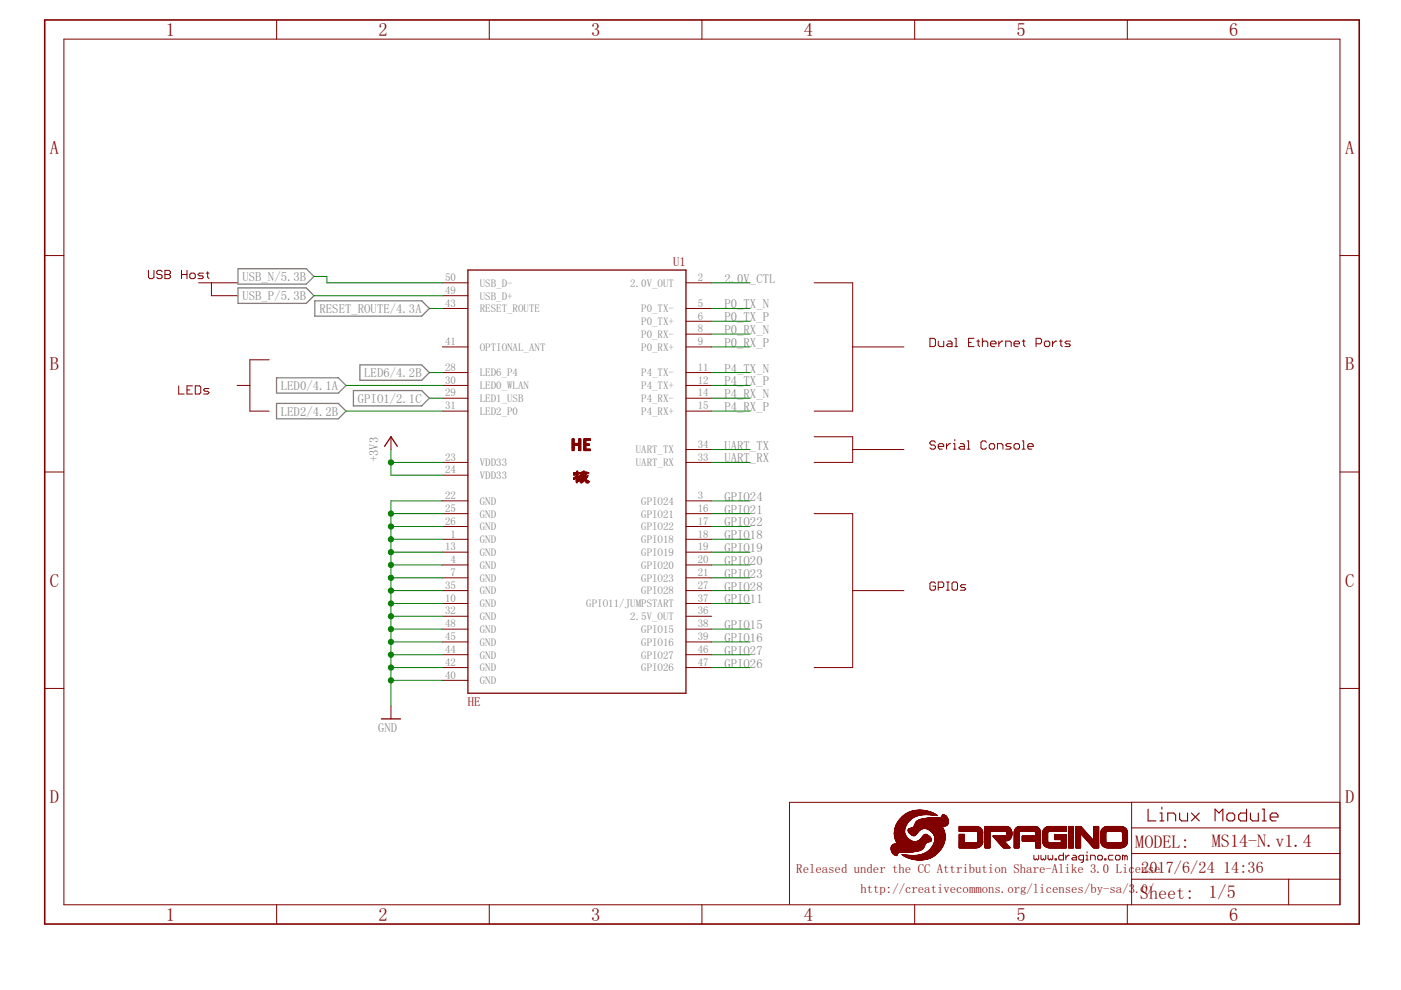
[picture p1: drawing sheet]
<svg xmlns="http://www.w3.org/2000/svg" width="297mm" height="210mm" viewBox="0 0 297 210" stroke-linecap="round" stroke-linejoin="round" font-family="sans-serif">
<defs><g id="words">
<g font-size="3.9" fill="#800000">
<text x="35.1" y="7.7">1</text>
<text x="80.2" y="7.7">2</text>
<text x="125.3" y="7.7">3</text>
<text x="170.4" y="7.7">4</text>
<text x="215.5" y="7.7">5</text>
<text x="260.6" y="7.7">6</text>
<text x="10.5" y="32.6">A</text>
<text x="285.2" y="32.6">A</text>
<text x="10.5" y="78.5">B</text>
<text x="285.2" y="78.5">B</text>
<text x="10.5" y="124.4">C</text>
<text x="285.2" y="124.4">C</text>
<text x="10.5" y="170.3">D</text>
<text x="285.2" y="170.3">D</text>
<text x="35.1" y="195.3">1</text>
<text x="80.2" y="195.3">2</text>
<text x="125.3" y="195.3">3</text>
<text x="170.4" y="195.3">4</text>
<text x="215.5" y="195.3">5</text>
<text x="260.6" y="195.3">6</text>
</g>
<g font-size="3.8" fill="#800000">
<text x="240.7" y="179.9">MODEL:</text>
<text x="256.9" y="179.6">MS14-N.v1.4</text>
<text x="241.7" y="190.6">Sheet:</text>
<text x="256.2" y="190.5">1/5</text>
</g>
<g font-size="3.5" fill="#800000">
<text x="242" y="185">2017/6/24</text>
<text x="259.3" y="185">14:36</text>
</g>
<g font-size="2.7" fill="#808080">
<text x="51.4" y="59.6">USB_N/5.3B</text>
<text x="153.6" y="60">2.0V_CTL</text>
<text x="51.4" y="63.6">USB_P/5.3B</text>
<text x="153.6" y="65.4">P0_TX_N</text>
<text x="67.7" y="66.4">RESET_ROUTE/4.3A</text>
<text x="153.6" y="68.1">P0_TX_P</text>
<text x="153.6" y="70.8">P0_RX_N</text>
<text x="153.6" y="73.6">P0_RX_P</text>
<text x="59.6" y="82.7">LED0/4.1A</text>
<text x="77.2" y="80">LED6/4.2B</text>
<text x="153.6" y="81.7">P4_TX_P</text>
<text x="153.6" y="79">P4_TX_N</text>
<text x="59.6" y="88.1">LED2/4.2B</text>
<text x="75.9" y="85.4">GPIO1/2.1C</text>
<text x="153.6" y="87.2">P4_RX_P</text>
<text x="153.6" y="84.4">P4_RX_N</text>
<text x="153.6" y="95.3">UART_TX</text>
<text x="80.2" y="98" transform="rotate(-90 80.2 98)">+3V3</text>
<text x="153.6" y="98">UART_RX</text>
<text x="153.6" y="106.2">GPIO24</text>
<text x="153.6" y="108.9">GPIO21</text>
<text x="153.6" y="111.6">GPIO22</text>
<text x="153.6" y="114.3">GPIO18</text>
<text x="153.6" y="117.1">GPIO19</text>
<text x="153.6" y="119.8">GPIO20</text>
<text x="153.6" y="125.2">GPIO28</text>
<text x="153.6" y="122.5">GPIO23</text>
<text x="153.6" y="127.9">GPIO11</text>
<text x="153.6" y="133.4">GPIO15</text>
<text x="153.6" y="136.1">GPIO16</text>
<text x="153.6" y="138.8">GPIO27</text>
<text x="153.6" y="141.5">GPIO26</text>
<text x="80.2" y="155.1">GND</text>
</g>
<g font-size="2.7" fill="#800000">
<text x="142.7" y="56.4">U1</text>
<text x="99.2" y="149.7">HE</text>
<text x="168.8" y="185">Released under the CC Attribution Share-Alike 3.0 Lic</text>
<text x="240.6" y="185">ense</text>
<text x="182.4" y="189.4">http://creativecommons.org/licenses/by-sa/3</text>
<text x="240.7" y="189.4">.0/</text>
</g>
<g font-size="2.3" fill="#808080">
<text x="94.4" y="59.6">50</text>
<text x="147.9" y="59.6">2</text>
<text x="94.4" y="65">43</text>
<text x="94.4" y="62.3">49</text>
<text x="101.7" y="63.5">USB_D+</text>
<text x="101.7" y="60.8">USB_D-</text>
<text x="133.6" y="60.8">2.0V_OUT</text>
<text x="147.9" y="65">5</text>
<text x="101.7" y="66.2">RESET_ROUTE</text>
<text x="135.9" y="66.2">P0_TX-</text>
<text x="135.9" y="68.9">P0_TX+</text>
<text x="135.9" y="71.7">P0_RX-</text>
<text x="147.9" y="67.7">6</text>
<text x="147.9" y="70.5">8</text>
<text x="94.4" y="73.2">41</text>
<text x="101.7" y="74.4">OPTIONAL_ANT</text>
<text x="135.9" y="74.4">P0_RX+</text>
<text x="147.9" y="73.2">9</text>
<text x="94.4" y="78.6">28</text>
<text x="94.4" y="81.3">30</text>
<text x="101.7" y="79.8">LED6_P4</text>
<text x="101.7" y="82.5">LED0_WLAN</text>
<text x="135.9" y="79.8">P4_TX-</text>
<text x="135.9" y="82.5">P4_TX+</text>
<text x="147.9" y="78.6">11</text>
<text x="147.9" y="81.3">12</text>
<text x="94.4" y="84.1">29</text>
<text x="94.4" y="86.8">31</text>
<text x="101.7" y="85.3">LED1_USB</text>
<text x="101.7" y="88">LED2_P0</text>
<text x="135.9" y="85.3">P4_RX-</text>
<text x="135.9" y="88">P4_RX+</text>
<text x="147.9" y="84.1">14</text>
<text x="147.9" y="86.8">15</text>
<text x="147.9" y="94.9">34</text>
<text x="94.4" y="97.7">23</text>
<text x="94.4" y="100.4">24</text>
<text x="101.7" y="98.9">VDD33</text>
<text x="101.7" y="101.6">VDD33</text>
<text x="134.8" y="98.8">UART_RX</text>
<text x="134.8" y="96.1">UART_TX</text>
<text x="147.9" y="97.7">33</text>
<text x="94.4" y="105.8">22</text>
<text x="101.7" y="107">GND</text>
<text x="135.9" y="107">GPIO24</text>
<text x="147.9" y="105.8">3</text>
<text x="94.4" y="108.5">25</text>
<text x="94.4" y="111.2">26</text>
<text x="95.5" y="114">1</text>
<text x="101.7" y="109.7">GND</text>
<text x="101.7" y="112.4">GND</text>
<text x="135.9" y="109.7">GPIO21</text>
<text x="135.9" y="112.4">GPIO22</text>
<text x="147.9" y="108.5">16</text>
<text x="147.9" y="111.2">17</text>
<text x="147.9" y="114">18</text>
<text x="94.4" y="116.7">13</text>
<text x="95.5" y="119.4">4</text>
<text x="101.7" y="115.2">GND</text>
<text x="101.7" y="117.9">GND</text>
<text x="135.9" y="115.2">GPIO18</text>
<text x="135.9" y="117.9">GPIO19</text>
<text x="147.9" y="116.7">19</text>
<text x="147.9" y="119.4">20</text>
<text x="94.4" y="124.8">35</text>
<text x="95.5" y="122.1">7</text>
<text x="101.7" y="120.6">GND</text>
<text x="101.7" y="123.3">GND</text>
<text x="135.9" y="120.6">GPIO20</text>
<text x="135.9" y="123.3">GPIO23</text>
<text x="147.9" y="122.1">21</text>
<text x="147.9" y="124.8">27</text>
<text x="94.4" y="127.6">10</text>
<text x="94.4" y="130.3">32</text>
<text x="101.7" y="128.8">GND</text>
<text x="101.7" y="131.5">GND</text>
<text x="101.7" y="126">GND</text>
<text x="124.3" y="128.8">GPIO11/JUMPSTART</text>
<text x="133.6" y="131.5">2.5V_OUT</text>
<text x="135.9" y="126">GPIO28</text>
<text x="147.9" y="127.6">37</text>
<text x="147.9" y="130.3">36</text>
<text x="94.4" y="135.7">45</text>
<text x="94.4" y="133">48</text>
<text x="101.7" y="136.9">GND</text>
<text x="101.7" y="134.2">GND</text>
<text x="135.9" y="134.2">GPIO15</text>
<text x="135.9" y="136.9">GPIO16</text>
<text x="147.9" y="133">38</text>
<text x="147.9" y="135.7">39</text>
<text x="94.4" y="143.9">40</text>
<text x="94.4" y="141.2">42</text>
<text x="94.4" y="138.4">44</text>
<text x="101.7" y="142.4">GND</text>
<text x="101.7" y="139.6">GND</text>
<text x="135.9" y="139.6">GPIO27</text>
<text x="135.9" y="142.4">GPIO26</text>
<text x="147.9" y="138.4">46</text>
<text x="147.9" y="141.2">47</text>
<text x="101.7" y="145.1">GND</text>
</g>
</g></defs>
<path d="M50.5 57h14.4l1.7 1.6-1.7 1.6h-14.4zM50.5 61h14.4l1.7 1.7-1.7 1.6h-14.4zM66.7 63.8h22.7l1.6 1.6-1.6 1.6h-22.7zM76.3 77.4h13.1l1.6 1.6-1.6 1.6h-13.1zM58.6 80.1h13.1l1.7 1.6-1.7 1.7h-13.1zM58.6 85.5h13.1l1.7 1.7-1.7 1.6h-13.1zM74.9 82.8h14.5l1.6 1.6-1.6 1.7h-14.5z" fill="none" stroke="#808080" stroke-width=".28"/>
<g fill="none" stroke="#800000" stroke-width=".21">
<path d="M13.5 8.3h270.6v183.5h-270.6zM58.7 4.2v4.1M103.7 4.2v4.1M148.8 4.2v4.1M193.9 4.2v4.1M239 4.2v4.1M9.5 54.2h4M31.5 57.3v1.5l.2 .3h.6l.3-.3v-1.5M34.4 57.6l-.3-.3h-.6l-.3 .3v.3l.3 .3h.6l.3 .3v.3l-.3 .3h-.6l-.3-.3M35 57.3h.8l.3 .3v.3l-.3 .3 .3 .3v.3l-.3 .3h-.8zM35 58.2h.8M38.5 58.2h1.1"/>
<path d="M38.5 57.3v1.8M39.6 57.3v1.8M40.5 57.9h.6l.3 .3v.6l-.3 .3h-.6l-.3-.3v-.6zM42.1 60h8.2M43.1 57.9h-.8l-.3 .3 .3 .3h.6l.2 .3-.2 .3h-.9M43.7 57.9h.6M44 57.6v1.2l.3 .3M44.8 60v2.7h5.5M93.8 60h5.4M145.4 60h5.5M172.6 60h8.2v27.2h-8.2M284.1 54.2h4.1"/>
<path d="M57.1 76.3h-4.1v10.9h4.1M93.8 73.6h5.4M93.8 62.7h5.4M93.8 65.4h5.4M93.8 79h5.4M145.4 73.6h5.5M145.4 65.4h5.5M145.4 68.1h5.5M145.4 70.8h5.5M145.4 79h5.5M180.8 73.6h10.8M197.2 71.7h.8l.3 .3v1.2l-.3 .3h-.8z"/>
<path d="M198.9 72.3v.9l.3 .3h.9v-1.2M201 72.3h.5l.3 .3v.9h-.8l-.3-.3 .3-.3h.8M202.4 73.5h.6M202.4 71.7h.3v1.8M205.4 72.6h.5M206.5 71.7h-1.1v1.8h1.1M207.1 72.3h.6M207.4 72v1.2l.3 .3M208.3 72.6l.3-.3h.5l.3 .3v.9M208.3 71.7v1.8M210 72.9h1.2v-.3l-.3-.3h-.6l-.3 .3v.6l.3 .3h.6M211.8 72.3v1.2"/>
<path d="M212.6 72.3h-.2l-.6 .6M213.2 73.5v-1.2h.9l.3 .3v.9M215 72.9h1.2v-.3l-.3-.3h-.6l-.3 .3v.6l.3 .3h.6M216.7 72.3h.6M217 72v1.2l.3 .3M219.7 72.9h.8l.3-.3v-.6l-.3-.3h-.8v1.8M221.4 72.6l.3-.3h.6l.3 .3v.6l-.3 .3h-.6l-.3-.3zM223.2 72.3v1.2M224 72.3h-.2l-.6 .6M224.6 72.3h.6M224.9 72v1.2l.3 .3M226.9 72.3h-.8l-.3 .3 .3 .3h.6l.2 .3-.2 .3h-.9"/>
<path d="M37.9 81.8v1.7h1.2M39.6 82.7h.6M40.8 81.8h-1.2v1.7h1.2M41.4 81.8h.9l.3 .3v1.1l-.3 .3h-.9zM44.3 82.4h-.9l-.2 .3 .2 .3h.6l.3 .2-.3 .3h-.8M50.3 81.7h2.7M82.9 92.6v2.7M93.8 87.2h5.4M93.8 98h5.4M93.8 81.7h5.4M93.8 84.4h5.4M145.4 87.2h5.5"/>
<path d="M145.4 98h5.5M145.4 95.3h5.5M145.4 81.7h5.5M145.4 84.4h5.5M172.6 92.6h8.2v5.4h-8.2M180.8 95.3h10.8M198.3 93.8l-.3-.3h-.5l-.3 .3v.3l.3 .3h.5l.3 .3v.3l-.3 .2h-.5l-.3-.2M198.9 94.7h1.2v-.3l-.3-.3h-.6l-.3 .3v.6l.3 .2h.6M200.7 94.1v1.1M201.5 94.1h-.2l-.6 .6M202.1 95.2h.6M202.1 94.1h.3v1.1"/>
<path d="M202.4 93.2v.3M203.6 94.1h.6l.3 .3v.8h-.9l-.3-.2 .3-.3h.9M205.1 93.5h.3v1.7M205.1 95.2h.5M209.1 93.8l-.2-.3h-.6l-.3 .3v1.2l.3 .2h.6l.2-.2M210 94.1h.6l.3 .3v.6l-.3 .2h-.6l-.3-.2v-.6zM211.5 95.2v-1.1h.9l.2 .3v.8M214.4 94.1h-.9l-.3 .3 .3 .3h.6l.3 .3-.3 .2h-.9M215.3 94.1h.6l.3 .3v.6l-.3 .2h-.6l-.3-.2v-.6zM216.7 93.5h.3v1.7M216.7 95.2h.6M217.9 94.7h1.2v-.3l-.3-.3h-.6l-.3 .3v.6l.3 .2h.6"/>
<path d="M9.5 100.1h4M93.8 108.9h5.4M93.8 114.3h5.4M93.8 106.2h5.4M93.8 119.8h5.4M93.8 117.1h5.4M93.8 111.6h5.4M93.8 100.8h5.4M145.4 108.9h5.5M145.4 114.3h5.5M145.4 106.2h5.5M145.4 119.8h5.5"/>
<path d="M145.4 117.1h5.5M145.4 111.6h5.5M172.6 108.9h8.2v32.6h-8.2M284.1 100.1h4.1M93.8 125.2h5.4M93.8 122.5h5.4M93.8 128h5.4M93.8 130.7h5.4M93.8 133.4h5.4M93.8 136.1h5.4M93.8 138.8h5.4M145.4 125.2h5.5"/>
<path d="M145.4 122.5h5.5M145.4 128h5.5M145.4 130.7h5.5M145.4 133.4h5.5M145.4 136.1h5.5M145.4 138.8h5.5M180.8 125.2h10.8M198.3 123.7l-.3-.3h-.5l-.3 .3v1.2l.3 .2h.5l.3-.2v-.6h-.5M198.9 124.6h.9l.3-.3v-.6l-.3-.3h-.9v1.7M200.7 123.4h.6M200.7 125.1h.6M201 123.4v1.7"/>
<path d="M202.1 123.4h.6l.3 .3v1.2l-.3 .2h-.6l-.3-.2v-1.2zM204.8 124h-.9l-.3 .3 .3 .3h.6l.3 .3-.3 .2h-.9M9.5 146h4M82.9 149.7v2.7M93.8 141.5h5.4M93.8 144.3h5.4M145.4 141.5h5.5M284.1 146h4.1M239.9 170.1v21.7M239.9 175.5h44.2M284.1 170.1h-116.7v21.6M58.7 191.8v4.1"/>
<path d="M103.7 191.8v4.1M148.8 191.8v4.1M193.9 191.8v4.1M219.2 181.3v.8l.3 .2 .2-.2 .3 .2 .2-.2v-.8M220.7 181.3v.8l.3 .2 .2-.2 .3 .2 .2-.2v-.8M222.2 181.3v.8l.3 .2 .2-.2 .3 .2 .2-.2v-.8M223.7 182.1h.3v.2h-.3zM225.5 180.8v1.5h-.8l-.2-.2v-.5l.2-.3h.8M226 181.3v1M226.7 181.3h-.2l-.5 .5M227.5 181.3h.5l.2 .3v.7h-.7l-.3-.2 .3-.3h.7M229.7 182.3h-.7l-.3-.2v-.5l.3-.3h.7v1.3l-.2 .2h-.3"/>
<path d="M230.2 182.3h.5M230.2 181.3h.3v1M230.5 180.6v.2M231.2 182.3v-1h.8l.2 .3v.7M233 181.3h.5l.2 .3v.5l-.2 .2h-.5l-.3-.2v-.5zM234.2 182.1h.3v.2h-.3zM236 181.3h-.8l-.2 .3v.5l.2 .2h.8M236.7 181.3h.5l.3 .3v.5l-.3 .2h-.5l-.2-.2v-.5zM238.5 181.6l.2-.3 .3 .3v.7M238.5 181.6l-.3-.3h-.2v1M238.5 181.6v.7M239 191.8v4.1"/>
<path d="M239.9 186.4h44.2M239.9 181h44.2M273.2 186.4v5.4"/>
</g>
<g fill="none" stroke="#800000" stroke-width=".23">
<path d="M243.4 171.6v2.5h1.7M245.9 174.1h.9M245.9 172.4h.4v1.7M246.3 171.1v.5M247.6 174.1v-1.7h1.3l.4 .4v1.3M250.1 172.4v1.3l.4 .4h1.3v-1.7M252.6 172.4l1.7 1.7M254.3 172.4l-1.7 1.7M257.6 174.1v-2.5l.8 .8 .9-.8v2.5M260.1 172.8l.4-.4h.9l.4 .4v.9l-.4 .4h-.9l-.4-.4zM264.3 171.6v2.5h-1.3l-.4-.4v-.9l.4-.4h1.3M265.1 172.4v1.3l.4 .4h1.3v-1.7"/>
<path d="M267.6 174.1h.9M267.6 171.6h.4v2.5M269.3 173.2h1.7v-.4l-.4-.4h-.9l-.4 .4v.9l.4 .4h.9"/>
</g>
<path d="M9.5 4.2h278.7v191.7h-278.7z" fill="none" stroke="#800000" stroke-width=".34"/>
<path d="M99.2 57.3h46.2v89.7h-46.2zM81.5 94.6l1.4-2 1.3 2M80.9 152.4h4" fill="none" stroke="#800000" stroke-width=".28"/>
<g fill="#800000" stroke="#800000" stroke-width=".21">
<path d="M122.3 102.3l.1 .1z"/>
<path d="M123.1 102.3l.2 .1z"/>
<path d="M123.2 102.3l.2 .1z"/>
<path d="M124.3 102.3l.1 .1z"/>
<path d="M124.4 102.3l.2 .1z"/>
<path d="M124.5 102.3l.2 .1z"/>
<path d="M124.7 102.3l.1 .1z"/>
<path d="M122.2 102.2l.1 .1z"/>
<path d="M122.3 102.2l.1 .1z"/>
<path d="M123 102.2l.1 .1z"/>
<path d="M123.1 102.2l.2 .1z"/>
<path d="M123.2 102.2l.2 .1z"/>
<path d="M123.3 102.2l.2 .1z"/>
<path d="M123.4 102.2l.2 .1z"/>
<path d="M124.2 102.2l.1 .1z"/>
<path d="M124.3 102.2l.1 .1z"/>
<path d="M124.4 102.2l.2 .1z"/>
<path d="M124.5 102.2l.2 .1z"/>
<path d="M124.7 102.2l.1 .1z"/>
<path d="M124.8 102.2l.1 .1z"/>
<path d="M122.2 102l.1 .2z"/>
<path d="M122.3 102l.1 .2z"/>
<path d="M123.1 102l.2 .2z"/>
<path d="M123.2 102l.2 .2z"/>
<path d="M123.3 102l.2 .2z"/>
<path d="M123.4 102l.2 .2z"/>
<path d="M123.5 102l.2 .2z"/>
<path d="M124.2 102l.1 .2z"/>
<path d="M124.3 102l.1 .2z"/>
<path d="M124.4 102l.2 .2z"/>
<path d="M124.5 102l.2 .2z"/>
<path d="M124.7 102l.1 .2z"/>
<path d="M124.8 102l.1 .2z"/>
<path d="M124.9 102l.1 .2z"/>
<path d="M122.2 101.9l.1 .2z"/>
<path d="M122.3 101.9l.1 .2z"/>
<path d="M122.6 101.9l.1 .2z"/>
<path d="M122.7 101.9l.1 .2z"/>
<path d="M123.2 101.9l.2 .2z"/>
<path d="M123.3 101.9l.2 .2z"/>
<path d="M123.4 101.9l.2 .2z"/>
<path d="M123.5 101.9l.2 .2z"/>
<path d="M123.7 101.9l.1 .2z"/>
<path d="M124.1 101.9l.1 .2z"/>
<path d="M124.2 101.9l.1 .2z"/>
<path d="M124.3 101.9l.1 .2z"/>
<path d="M124.4 101.9l.2 .2z"/>
<path d="M124.5 101.9l.2 .2z"/>
<path d="M124.7 101.9l.1 .2z"/>
<path d="M122.2 101.8l.1 .2z"/>
<path d="M122.3 101.8l.1 .2z"/>
<path d="M122.6 101.8l.1 .2z"/>
<path d="M122.7 101.8l.1 .2z"/>
<path d="M122.8 101.8l.1 .2z"/>
<path d="M122.9 101.8l.1 .2z"/>
<path d="M123.3 101.8l.2 .2z"/>
<path d="M123.4 101.8l.2 .2z"/>
<path d="M123.5 101.8l.2 .2z"/>
<path d="M123.7 101.8l.1 .2z"/>
<path d="M123.8 101.8l.1 .2z"/>
<path d="M124 101.8l.1 .2z"/>
<path d="M124.1 101.8l.1 .2z"/>
<path d="M124.2 101.8l.1 .2z"/>
<path d="M124.3 101.8l.1 .2z"/>
<path d="M124.4 101.8l.2 .2z"/>
<path d="M122.2 101.7l.1 .2z"/>
<path d="M122.3 101.7l.1 .2z"/>
<path d="M122.6 101.7l.1 .2z"/>
<path d="M122.7 101.7l.1 .2z"/>
<path d="M122.8 101.7l.1 .2z"/>
<path d="M122.9 101.7l.1 .2z"/>
<path d="M123 101.7l.1 .2z"/>
<path d="M123.4 101.7l.2 .2z"/>
<path d="M123.5 101.7l.2 .2z"/>
<path d="M123.7 101.7l.1 .2z"/>
<path d="M123.8 101.7l.1 .2z"/>
<path d="M123.9 101.7l.1 .2z"/>
<path d="M124 101.7l.1 .2z"/>
<path d="M124.1 101.7l.1 .2z"/>
<path d="M124.2 101.7l.1 .2z"/>
<path d="M124.3 101.7l.1 .2z"/>
<path d="M122.3 101.6l.1 .1z"/>
<path d="M122.7 101.6l.1 .1z"/>
<path d="M122.8 101.6l.1 .1z"/>
<path d="M122.9 101.6l.1 .1z"/>
<path d="M123 101.6l.1 .1z"/>
<path d="M123.1 101.6l.2 .1z"/>
<path d="M123.5 101.6l.2 .1z"/>
<path d="M123.7 101.6l.1 .1z"/>
<path d="M123.8 101.6l.1 .1z"/>
<path d="M123.9 101.6l.1 .1z"/>
<path d="M124 101.6l.1 .1z"/>
<path d="M124.1 101.6l.1 .1z"/>
<path d="M124.2 101.6l.1 .1z"/>
<path d="M121.6 101.5l.1 .1z"/>
<path d="M121.7 101.5l.1 .1z"/>
<path d="M121.8 101.5l.1 .1z"/>
<path d="M122.3 101.5l.1 .1z"/>
<path d="M122.9 101.5l.1 .1z"/>
<path d="M123 101.5l.1 .1z"/>
<path d="M123.1 101.5l.2 .1z"/>
<path d="M123.2 101.5l.2 .1z"/>
<path d="M123.7 101.5l.1 .1z"/>
<path d="M123.8 101.5l.1 .1z"/>
<path d="M123.9 101.5l.1 .1z"/>
<path d="M124 101.5l.1 .1z"/>
<path d="M124.1 101.5l.1 .1z"/>
<path d="M121.6 101.4l.1 .1z"/>
<path d="M121.7 101.4l.1 .1z"/>
<path d="M121.8 101.4l.1 .1z"/>
<path d="M121.9 101.4l.1 .1z"/>
<path d="M122 101.4l.2 .1z"/>
<path d="M122.3 101.4l.1 .1z"/>
<path d="M123 101.4l.1 .1z"/>
<path d="M123.1 101.4l.2 .1z"/>
<path d="M123.2 101.4l.2 .1z"/>
<path d="M123.3 101.4l.2 .1z"/>
<path d="M123.8 101.4l.1 .1z"/>
<path d="M123.9 101.4l.1 .1z"/>
<path d="M124 101.4l.1 .1z"/>
<path d="M124.1 101.4l.1 .1z"/>
<path d="M121.6 101.3l.1 .1z"/>
<path d="M121.7 101.3l.1 .1z"/>
<path d="M121.8 101.3l.1 .1z"/>
<path d="M121.9 101.3l.1 .1z"/>
<path d="M122 101.3l.2 .1z"/>
<path d="M122.2 101.3l.1 .1z"/>
<path d="M122.3 101.3l.1 .1z"/>
<path d="M122.6 101.3l.1 .1z"/>
<path d="M122.7 101.3l.1 .1z"/>
<path d="M122.8 101.3l.1 .1z"/>
<path d="M123.1 101.3l.2 .1z"/>
<path d="M123.2 101.3l.2 .1z"/>
<path d="M123.3 101.3l.2 .1z"/>
<path d="M123.4 101.3l.2 .1z"/>
<path d="M123.9 101.3l.1 .1z"/>
<path d="M124 101.3l.1 .1z"/>
<path d="M124.1 101.3l.1 .1z"/>
<path d="M124.2 101.3l.1 .1z"/>
<path d="M121.8 101.2l.1 .1z"/>
<path d="M121.9 101.2l.1 .1z"/>
<path d="M122 101.2l.2 .1z"/>
<path d="M122.2 101.2l.1 .1z"/>
<path d="M122.3 101.2l.1 .1z"/>
<path d="M122.4 101.2l.1 .1z"/>
<path d="M122.5 101.2l.1 .1z"/>
<path d="M122.6 101.2l.1 .1z"/>
<path d="M122.7 101.2l.1 .1z"/>
<path d="M122.8 101.2l.1 .1z"/>
<path d="M123.2 101.2l.2 .1z"/>
<path d="M123.3 101.2l.2 .1z"/>
<path d="M123.4 101.2l.2 .1z"/>
<path d="M123.5 101.2l.2 .1z"/>
<path d="M124 101.2l.1 .1z"/>
<path d="M124.1 101.2l.1 .1z"/>
<path d="M124.2 101.2l.1 .1z"/>
<path d="M124.3 101.2l.1 .1z"/>
<path d="M121.9 101.1l.1 .1z"/>
<path d="M122 101.1l.2 .1z"/>
<path d="M122.2 101.1l.1 .1z"/>
<path d="M122.3 101.1l.1 .1z"/>
<path d="M122.4 101.1l.1 .1z"/>
<path d="M122.5 101.1l.1 .1z"/>
<path d="M122.6 101.1l.1 .1z"/>
<path d="M122.7 101.1l.1 .1z"/>
<path d="M123.3 101.1l.2 .1z"/>
<path d="M123.4 101.1l.2 .1z"/>
<path d="M123.5 101.1l.2 .1z"/>
<path d="M123.7 101.1l.1 .1z"/>
<path d="M124.1 101.1l.1 .1z"/>
<path d="M124.2 101.1l.1 .1z"/>
<path d="M124.3 101.1l.1 .1z"/>
<path d="M124.4 101.1l.2 .1z"/>
<path d="M122 101l.2 .1z"/>
<path d="M122.2 101l.1 .1z"/>
<path d="M122.3 101l.1 .1z"/>
<path d="M122.4 101l.1 .1z"/>
<path d="M122.5 101l.1 .1z"/>
<path d="M123 101l.1 .1z"/>
<path d="M123.1 101l.2 .1z"/>
<path d="M123.2 101l.2 .1z"/>
<path d="M123.3 101l.2 .1z"/>
<path d="M123.4 101l.2 .1z"/>
<path d="M123.5 101l.2 .1z"/>
<path d="M123.7 101l.1 .1z"/>
<path d="M123.8 101l.1 .1z"/>
<path d="M124.2 101l.1 .1z"/>
<path d="M124.3 101l.1 .1z"/>
<path d="M124.4 101l.2 .1z"/>
<path d="M122.2 100.9l.1 .1z"/>
<path d="M122.3 100.9l.1 .1z"/>
<path d="M122.4 100.9l.1 .1z"/>
<path d="M122.8 100.9l.1 .1z"/>
<path d="M122.9 100.9l.1 .1z"/>
<path d="M123 100.9l.1 .1z"/>
<path d="M123.1 100.9l.2 .1z"/>
<path d="M123.2 100.9l.2 .1z"/>
<path d="M123.3 100.9l.2 .1z"/>
<path d="M123.4 100.9l.2 .1z"/>
<path d="M123.5 100.9l.2 .1z"/>
<path d="M123.7 100.9l.1 .1z"/>
<path d="M123.8 100.9l.1 .1z"/>
<path d="M123.9 100.9l.1 .1z"/>
<path d="M124.4 100.9l.2 .1z"/>
<path d="M124.5 100.9l.2 .1z"/>
<path d="M122.2 100.8l.1 .1z"/>
<path d="M122.3 100.8l.1 .1z"/>
<path d="M122.4 100.8l.1 .1z"/>
<path d="M122.8 100.8l.1 .1z"/>
<path d="M122.9 100.8l.1 .1z"/>
<path d="M123 100.8l.1 .1z"/>
<path d="M123.1 100.8l.2 .1z"/>
<path d="M123.2 100.8l.2 .1z"/>
<path d="M123.3 100.8l.2 .1z"/>
<path d="M123.9 100.8l.1 .1z"/>
<path d="M124 100.8l.1 .1z"/>
<path d="M124.5 100.8l.2 .1z"/>
<path d="M121.6 100.6l.1 .2z"/>
<path d="M121.7 100.6l.1 .2z"/>
<path d="M122.2 100.6l.1 .2z"/>
<path d="M122.3 100.6l.1 .2z"/>
<path d="M122.4 100.6l.1 .2z"/>
<path d="M123.1 100.6l.2 .2z"/>
<path d="M123.2 100.6l.2 .2z"/>
<path d="M123.3 100.6l.2 .2z"/>
<path d="M123.4 100.6l.2 .2z"/>
<path d="M123.5 100.6l.2 .2z"/>
<path d="M124 100.6l.1 .2z"/>
<path d="M124.1 100.6l.1 .2z"/>
<path d="M121.6 100.5l.1 .1z"/>
<path d="M121.7 100.5l.1 .1z"/>
<path d="M121.8 100.5l.1 .1z"/>
<path d="M121.9 100.5l.1 .1z"/>
<path d="M122 100.5l.2 .1z"/>
<path d="M122.2 100.5l.1 .1z"/>
<path d="M122.3 100.5l.1 .1z"/>
<path d="M122.4 100.5l.1 .1z"/>
<path d="M123.3 100.5l.2 .1z"/>
<path d="M123.4 100.5l.2 .1z"/>
<path d="M123.5 100.5l.2 .1z"/>
<path d="M123.7 100.5l.1 .1z"/>
<path d="M124.1 100.5l.1 .1z"/>
<path d="M124.2 100.5l.1 .1z"/>
<path d="M121.6 100.4l.1 .1z"/>
<path d="M121.7 100.4l.1 .1z"/>
<path d="M121.8 100.4l.1 .1z"/>
<path d="M121.9 100.4l.1 .1z"/>
<path d="M122 100.4l.2 .1z"/>
<path d="M122.2 100.4l.1 .1z"/>
<path d="M122.3 100.4l.1 .1z"/>
<path d="M122.4 100.4l.1 .1z"/>
<path d="M122.5 100.4l.1 .1z"/>
<path d="M122.6 100.4l.1 .1z"/>
<path d="M123.4 100.4l.2 .1z"/>
<path d="M123.5 100.4l.2 .1z"/>
<path d="M123.7 100.4l.1 .1z"/>
<path d="M124.2 100.4l.1 .1z"/>
<path d="M121.6 100.3l.1 .1z"/>
<path d="M121.7 100.3l.1 .1z"/>
<path d="M121.8 100.3l.1 .1z"/>
<path d="M121.9 100.3l.1 .1z"/>
<path d="M122 100.3l.2 .1z"/>
<path d="M122.2 100.3l.1 .1z"/>
<path d="M122.3 100.3l.1 .1z"/>
<path d="M122.4 100.3l.1 .1z"/>
<path d="M122.5 100.3l.1 .1z"/>
<path d="M122.6 100.3l.1 .1z"/>
<path d="M122.7 100.3l.1 .1z"/>
<path d="M123 100.3l.1 .1z"/>
<path d="M123.1 100.3l.2 .1z"/>
<path d="M123.2 100.3l.2 .1z"/>
<path d="M123.4 100.3l.2 .1z"/>
<path d="M123.5 100.3l.2 .1z"/>
<path d="M123.7 100.3l.1 .1z"/>
<path d="M123.8 100.3l.1 .1z"/>
<path d="M121.6 100.2l.1 .1z"/>
<path d="M121.7 100.2l.1 .1z"/>
<path d="M121.8 100.2l.1 .1z"/>
<path d="M121.9 100.2l.1 .1z"/>
<path d="M122 100.2l.2 .1z"/>
<path d="M122.2 100.2l.1 .1z"/>
<path d="M122.3 100.2l.1 .1z"/>
<path d="M122.4 100.2l.1 .1z"/>
<path d="M122.5 100.2l.1 .1z"/>
<path d="M122.6 100.2l.1 .1z"/>
<path d="M122.7 100.2l.1 .1z"/>
<path d="M122.8 100.2l.1 .1z"/>
<path d="M123 100.2l.1 .1z"/>
<path d="M123.1 100.2l.2 .1z"/>
<path d="M123.2 100.2l.2 .1z"/>
<path d="M123.3 100.2l.2 .1z"/>
<path d="M123.4 100.2l.2 .1z"/>
<path d="M123.5 100.2l.2 .1z"/>
<path d="M123.7 100.2l.1 .1z"/>
<path d="M123.8 100.2l.1 .1z"/>
<path d="M123.9 100.2l.1 .1z"/>
<path d="M124 100.2l.1 .1z"/>
<path d="M124.1 100.2l.1 .1z"/>
<path d="M124.2 100.2l.1 .1z"/>
<path d="M124.3 100.2l.1 .1z"/>
<path d="M124.4 100.2l.2 .1z"/>
<path d="M124.5 100.2l.2 .1z"/>
<path d="M124.7 100.2l.1 .1z"/>
<path d="M124.8 100.2l.1 .1z"/>
<path d="M122.2 100.1l.1 .1z"/>
<path d="M122.3 100.1l.1 .1z"/>
<path d="M122.4 100.1l.1 .1z"/>
<path d="M122.5 100.1l.1 .1z"/>
<path d="M123.2 100.1l.2 .1z"/>
<path d="M123.3 100.1l.2 .1z"/>
<path d="M123.4 100.1l.2 .1z"/>
<path d="M123.5 100.1l.2 .1z"/>
<path d="M123.7 100.1l.1 .1z"/>
<path d="M123.8 100.1l.1 .1z"/>
<path d="M123.9 100.1l.1 .1z"/>
<path d="M124 100.1l.1 .1z"/>
<path d="M124.1 100.1l.1 .1z"/>
<path d="M124.2 100.1l.1 .1z"/>
<path d="M124.3 100.1l.1 .1z"/>
<path d="M124.4 100.1l.2 .1z"/>
<path d="M122.3 100l.1 .1z"/>
<path d="M122.4 100l.1 .1z"/>
<path d="M123.5 100l.2 .1z"/>
<path d="M123.7 100l.1 .1z"/>
<path d="M123.8 100l.1 .1z"/>
<path d="M123.9 100l.1 .1z"/>
<path d="M122.3 99.9l.1 .1z"/>
<path d="M122.4 99.9l.1 .1z"/>
<path d="M123.7 99.9l.1 .1z"/>
<path d="M123.8 99.9l.1 .1z"/>
<path d="M121.3 95.4l.1 .1z"/>
<path d="M121.4 95.4l.1 .1z"/>
<path d="M121.5 95.4l.1 .1z"/>
<path d="M121.6 95.4l.1 .1z"/>
<path d="M122.7 95.4l.1 .1z"/>
<path d="M122.8 95.4l.1 .1z"/>
<path d="M122.9 95.4l.1 .1z"/>
<path d="M123 95.4l.1 .1z"/>
<path d="M123.8 95.4l.1 .1z"/>
<path d="M123.9 95.4l.1 .1z"/>
<path d="M124 95.4l.1 .1z"/>
<path d="M124.1 95.4l.1 .1z"/>
<path d="M124.2 95.4l.1 .1z"/>
<path d="M124.3 95.4l.1 .1z"/>
<path d="M124.4 95.4l.2 .1z"/>
<path d="M124.5 95.4l.2 .1z"/>
<path d="M124.7 95.4l.1 .1z"/>
<path d="M124.8 95.4l.1 .1z"/>
<path d="M124.9 95.4l.1 .1z"/>
<path d="M125 95.4l.1 .1z"/>
<path d="M125.1 95.4l.1 .1z"/>
<path d="M121.3 95.3l.1 .1z"/>
<path d="M121.4 95.3l.1 .1z"/>
<path d="M121.5 95.3l.1 .1z"/>
<path d="M121.6 95.3l.1 .1z"/>
<path d="M122.7 95.3l.1 .1z"/>
<path d="M122.8 95.3l.1 .1z"/>
<path d="M122.9 95.3l.1 .1z"/>
<path d="M123 95.3l.1 .1z"/>
<path d="M123.8 95.3l.1 .1z"/>
<path d="M123.9 95.3l.1 .1z"/>
<path d="M124 95.3l.1 .1z"/>
<path d="M124.1 95.3l.1 .1z"/>
<path d="M124.2 95.3l.1 .1z"/>
<path d="M124.3 95.3l.1 .1z"/>
<path d="M124.4 95.3l.2 .1z"/>
<path d="M124.5 95.3l.2 .1z"/>
<path d="M124.7 95.3l.1 .1z"/>
<path d="M124.8 95.3l.1 .1z"/>
<path d="M124.9 95.3l.1 .1z"/>
<path d="M125 95.3l.1 .1z"/>
<path d="M125.1 95.3l.1 .1z"/>
<path d="M121.3 95.2l.1 .1z"/>
<path d="M121.4 95.2l.1 .1z"/>
<path d="M121.5 95.2l.1 .1z"/>
<path d="M121.6 95.2l.1 .1z"/>
<path d="M122.7 95.2l.1 .1z"/>
<path d="M122.8 95.2l.1 .1z"/>
<path d="M122.9 95.2l.1 .1z"/>
<path d="M123 95.2l.1 .1z"/>
<path d="M123.8 95.2l.1 .1z"/>
<path d="M123.9 95.2l.1 .1z"/>
<path d="M124 95.2l.1 .1z"/>
<path d="M124.1 95.2l.1 .1z"/>
<path d="M124.2 95.2l.1 .1z"/>
<path d="M124.3 95.2l.1 .1z"/>
<path d="M124.4 95.2l.2 .1z"/>
<path d="M124.5 95.2l.2 .1z"/>
<path d="M124.7 95.2l.1 .1z"/>
<path d="M124.8 95.2l.1 .1z"/>
<path d="M124.9 95.2l.1 .1z"/>
<path d="M125 95.2l.1 .1z"/>
<path d="M125.1 95.2l.1 .1z"/>
<path d="M121.3 95.1l.1 .1z"/>
<path d="M121.4 95.1l.1 .1z"/>
<path d="M121.5 95.1l.1 .1z"/>
<path d="M121.6 95.1l.1 .1z"/>
<path d="M122.7 95.1l.1 .1z"/>
<path d="M122.8 95.1l.1 .1z"/>
<path d="M122.9 95.1l.1 .1z"/>
<path d="M123 95.1l.1 .1z"/>
<path d="M123.8 95.1l.1 .1z"/>
<path d="M123.9 95.1l.1 .1z"/>
<path d="M124 95.1l.1 .1z"/>
<path d="M124.1 95.1l.1 .1z"/>
<path d="M121.3 95l.1 .1z"/>
<path d="M121.4 95l.1 .1z"/>
<path d="M121.5 95l.1 .1z"/>
<path d="M121.6 95l.1 .1z"/>
<path d="M122.7 95l.1 .1z"/>
<path d="M122.8 95l.1 .1z"/>
<path d="M122.9 95l.1 .1z"/>
<path d="M123 95l.1 .1z"/>
<path d="M123.8 95l.1 .1z"/>
<path d="M123.9 95l.1 .1z"/>
<path d="M124 95l.1 .1z"/>
<path d="M124.1 95l.1 .1z"/>
<path d="M121.3 94.9l.1 .1z"/>
<path d="M121.4 94.9l.1 .1z"/>
<path d="M121.5 94.9l.1 .1z"/>
<path d="M121.6 94.9l.1 .1z"/>
<path d="M122.7 94.9l.1 .1z"/>
<path d="M122.8 94.9l.1 .1z"/>
<path d="M122.9 94.9l.1 .1z"/>
<path d="M123 94.9l.1 .1z"/>
<path d="M123.8 94.9l.1 .1z"/>
<path d="M123.9 94.9l.1 .1z"/>
<path d="M124 94.9l.1 .1z"/>
<path d="M124.1 94.9l.1 .1z"/>
<path d="M121.3 94.8l.1 .1z"/>
<path d="M121.4 94.8l.1 .1z"/>
<path d="M121.5 94.8l.1 .1z"/>
<path d="M121.6 94.8l.1 .1z"/>
<path d="M122.7 94.8l.1 .1z"/>
<path d="M122.8 94.8l.1 .1z"/>
<path d="M122.9 94.8l.1 .1z"/>
<path d="M123 94.8l.1 .1z"/>
<path d="M123.8 94.8l.1 .1z"/>
<path d="M123.9 94.8l.1 .1z"/>
<path d="M124 94.8l.1 .1z"/>
<path d="M124.1 94.8l.1 .1z"/>
<path d="M121.3 94.7l.1 .1z"/>
<path d="M121.4 94.7l.1 .1z"/>
<path d="M121.5 94.7l.1 .1z"/>
<path d="M121.6 94.7l.1 .1z"/>
<path d="M122.7 94.7l.1 .1z"/>
<path d="M122.8 94.7l.1 .1z"/>
<path d="M122.9 94.7l.1 .1z"/>
<path d="M123 94.7l.1 .1z"/>
<path d="M123.8 94.7l.1 .1z"/>
<path d="M123.9 94.7l.1 .1z"/>
<path d="M124 94.7l.1 .1z"/>
<path d="M124.1 94.7l.1 .1z"/>
<path d="M121.3 94.6l.1 .1z"/>
<path d="M121.4 94.6l.1 .1z"/>
<path d="M121.5 94.6l.1 .1z"/>
<path d="M121.6 94.6l.1 .1z"/>
<path d="M122.7 94.6l.1 .1z"/>
<path d="M122.8 94.6l.1 .1z"/>
<path d="M122.9 94.6l.1 .1z"/>
<path d="M123 94.6l.1 .1z"/>
<path d="M123.8 94.6l.1 .1z"/>
<path d="M123.9 94.6l.1 .1z"/>
<path d="M124 94.6l.1 .1z"/>
<path d="M124.1 94.6l.1 .1z"/>
<path d="M121.3 94.4l.1 .2z"/>
<path d="M121.4 94.4l.1 .2z"/>
<path d="M121.5 94.4l.1 .2z"/>
<path d="M121.6 94.4l.1 .2z"/>
<path d="M122.7 94.4l.1 .2z"/>
<path d="M122.8 94.4l.1 .2z"/>
<path d="M122.9 94.4l.1 .2z"/>
<path d="M123 94.4l.1 .2z"/>
<path d="M123.8 94.4l.1 .2z"/>
<path d="M123.9 94.4l.1 .2z"/>
<path d="M124 94.4l.1 .2z"/>
<path d="M124.1 94.4l.1 .2z"/>
<path d="M121.3 94.3l.1 .1z"/>
<path d="M121.4 94.3l.1 .1z"/>
<path d="M121.5 94.3l.1 .1z"/>
<path d="M121.6 94.3l.1 .1z"/>
<path d="M121.7 94.3l.1 .1z"/>
<path d="M121.8 94.3l.1 .1z"/>
<path d="M121.9 94.3l.1 .1z"/>
<path d="M122 94.3l.2 .1z"/>
<path d="M122.2 94.3l.1 .1z"/>
<path d="M122.3 94.3l.1 .1z"/>
<path d="M122.4 94.3l.1 .1z"/>
<path d="M122.5 94.3l.1 .1z"/>
<path d="M122.6 94.3l.1 .1z"/>
<path d="M122.7 94.3l.1 .1z"/>
<path d="M122.8 94.3l.1 .1z"/>
<path d="M122.9 94.3l.1 .1z"/>
<path d="M123 94.3l.1 .1z"/>
<path d="M123.8 94.3l.1 .1z"/>
<path d="M123.9 94.3l.1 .1z"/>
<path d="M124 94.3l.1 .1z"/>
<path d="M124.1 94.3l.1 .1z"/>
<path d="M124.2 94.3l.1 .1z"/>
<path d="M124.3 94.3l.1 .1z"/>
<path d="M124.4 94.3l.2 .1z"/>
<path d="M124.5 94.3l.2 .1z"/>
<path d="M124.7 94.3l.1 .1z"/>
<path d="M124.8 94.3l.1 .1z"/>
<path d="M124.9 94.3l.1 .1z"/>
<path d="M121.3 94.2l.1 .1z"/>
<path d="M121.4 94.2l.1 .1z"/>
<path d="M121.5 94.2l.1 .1z"/>
<path d="M121.6 94.2l.1 .1z"/>
<path d="M121.7 94.2l.1 .1z"/>
<path d="M121.8 94.2l.1 .1z"/>
<path d="M121.9 94.2l.1 .1z"/>
<path d="M122 94.2l.2 .1z"/>
<path d="M122.2 94.2l.1 .1z"/>
<path d="M122.3 94.2l.1 .1z"/>
<path d="M122.4 94.2l.1 .1z"/>
<path d="M122.5 94.2l.1 .1z"/>
<path d="M122.6 94.2l.1 .1z"/>
<path d="M122.7 94.2l.1 .1z"/>
<path d="M122.8 94.2l.1 .1z"/>
<path d="M122.9 94.2l.1 .1z"/>
<path d="M123 94.2l.1 .1z"/>
<path d="M123.8 94.2l.1 .1z"/>
<path d="M123.9 94.2l.1 .1z"/>
<path d="M124 94.2l.1 .1z"/>
<path d="M124.1 94.2l.1 .1z"/>
<path d="M124.2 94.2l.1 .1z"/>
<path d="M124.3 94.2l.1 .1z"/>
<path d="M124.4 94.2l.2 .1z"/>
<path d="M124.5 94.2l.2 .1z"/>
<path d="M124.7 94.2l.1 .1z"/>
<path d="M124.8 94.2l.1 .1z"/>
<path d="M124.9 94.2l.1 .1z"/>
<path d="M121.3 94.1l.1 .1z"/>
<path d="M121.4 94.1l.1 .1z"/>
<path d="M121.5 94.1l.1 .1z"/>
<path d="M121.6 94.1l.1 .1z"/>
<path d="M121.7 94.1l.1 .1z"/>
<path d="M121.8 94.1l.1 .1z"/>
<path d="M121.9 94.1l.1 .1z"/>
<path d="M122 94.1l.2 .1z"/>
<path d="M122.2 94.1l.1 .1z"/>
<path d="M122.3 94.1l.1 .1z"/>
<path d="M122.4 94.1l.1 .1z"/>
<path d="M122.5 94.1l.1 .1z"/>
<path d="M122.6 94.1l.1 .1z"/>
<path d="M122.7 94.1l.1 .1z"/>
<path d="M122.8 94.1l.1 .1z"/>
<path d="M122.9 94.1l.1 .1z"/>
<path d="M123 94.1l.1 .1z"/>
<path d="M123.8 94.1l.1 .1z"/>
<path d="M123.9 94.1l.1 .1z"/>
<path d="M124 94.1l.1 .1z"/>
<path d="M124.1 94.1l.1 .1z"/>
<path d="M124.2 94.1l.1 .1z"/>
<path d="M124.3 94.1l.1 .1z"/>
<path d="M124.4 94.1l.2 .1z"/>
<path d="M124.5 94.1l.2 .1z"/>
<path d="M124.7 94.1l.1 .1z"/>
<path d="M124.8 94.1l.1 .1z"/>
<path d="M124.9 94.1l.1 .1z"/>
<path d="M121.3 94l.1 .1z"/>
<path d="M121.4 94l.1 .1z"/>
<path d="M121.5 94l.1 .1z"/>
<path d="M121.6 94l.1 .1z"/>
<path d="M121.7 94l.1 .1z"/>
<path d="M121.8 94l.1 .1z"/>
<path d="M121.9 94l.1 .1z"/>
<path d="M122 94l.2 .1z"/>
<path d="M122.2 94l.1 .1z"/>
<path d="M122.3 94l.1 .1z"/>
<path d="M122.4 94l.1 .1z"/>
<path d="M122.5 94l.1 .1z"/>
<path d="M122.6 94l.1 .1z"/>
<path d="M122.7 94l.1 .1z"/>
<path d="M122.8 94l.1 .1z"/>
<path d="M122.9 94l.1 .1z"/>
<path d="M123 94l.1 .1z"/>
<path d="M123.8 94l.1 .1z"/>
<path d="M123.9 94l.1 .1z"/>
<path d="M124 94l.1 .1z"/>
<path d="M124.1 94l.1 .1z"/>
<path d="M121.3 93.9l.1 .1z"/>
<path d="M121.4 93.9l.1 .1z"/>
<path d="M121.5 93.9l.1 .1z"/>
<path d="M121.6 93.9l.1 .1z"/>
<path d="M122.7 93.9l.1 .1z"/>
<path d="M122.8 93.9l.1 .1z"/>
<path d="M122.9 93.9l.1 .1z"/>
<path d="M123 93.9l.1 .1z"/>
<path d="M123.8 93.9l.1 .1z"/>
<path d="M123.9 93.9l.1 .1z"/>
<path d="M124 93.9l.1 .1z"/>
<path d="M124.1 93.9l.1 .1z"/>
<path d="M121.3 93.8l.1 .1z"/>
<path d="M121.4 93.8l.1 .1z"/>
<path d="M121.5 93.8l.1 .1z"/>
<path d="M121.6 93.8l.1 .1z"/>
<path d="M122.7 93.8l.1 .1z"/>
<path d="M122.8 93.8l.1 .1z"/>
<path d="M122.9 93.8l.1 .1z"/>
<path d="M123 93.8l.1 .1z"/>
<path d="M123.8 93.8l.1 .1z"/>
<path d="M123.9 93.8l.1 .1z"/>
<path d="M124 93.8l.1 .1z"/>
<path d="M124.1 93.8l.1 .1z"/>
<path d="M121.3 93.7l.1 .1z"/>
<path d="M121.4 93.7l.1 .1z"/>
<path d="M121.5 93.7l.1 .1z"/>
<path d="M121.6 93.7l.1 .1z"/>
<path d="M122.7 93.7l.1 .1z"/>
<path d="M122.8 93.7l.1 .1z"/>
<path d="M122.9 93.7l.1 .1z"/>
<path d="M123 93.7l.1 .1z"/>
<path d="M123.8 93.7l.1 .1z"/>
<path d="M123.9 93.7l.1 .1z"/>
<path d="M124 93.7l.1 .1z"/>
<path d="M124.1 93.7l.1 .1z"/>
<path d="M121.3 93.6l.1 .1z"/>
<path d="M121.4 93.6l.1 .1z"/>
<path d="M121.5 93.6l.1 .1z"/>
<path d="M121.6 93.6l.1 .1z"/>
<path d="M122.7 93.6l.1 .1z"/>
<path d="M122.8 93.6l.1 .1z"/>
<path d="M122.9 93.6l.1 .1z"/>
<path d="M123 93.6l.1 .1z"/>
<path d="M123.8 93.6l.1 .1z"/>
<path d="M123.9 93.6l.1 .1z"/>
<path d="M124 93.6l.1 .1z"/>
<path d="M124.1 93.6l.1 .1z"/>
<path d="M121.3 93.5l.1 .1z"/>
<path d="M121.4 93.5l.1 .1z"/>
<path d="M121.5 93.5l.1 .1z"/>
<path d="M121.6 93.5l.1 .1z"/>
<path d="M122.7 93.5l.1 .1z"/>
<path d="M122.8 93.5l.1 .1z"/>
<path d="M122.9 93.5l.1 .1z"/>
<path d="M123 93.5l.1 .1z"/>
<path d="M123.8 93.5l.1 .1z"/>
<path d="M123.9 93.5l.1 .1z"/>
<path d="M124 93.5l.1 .1z"/>
<path d="M124.1 93.5l.1 .1z"/>
<path d="M121.3 93.3l.1 .2z"/>
<path d="M121.4 93.3l.1 .2z"/>
<path d="M121.5 93.3l.1 .2z"/>
<path d="M121.6 93.3l.1 .2z"/>
<path d="M122.7 93.3l.1 .2z"/>
<path d="M122.8 93.3l.1 .2z"/>
<path d="M122.9 93.3l.1 .2z"/>
<path d="M123 93.3l.1 .2z"/>
<path d="M123.8 93.3l.1 .2z"/>
<path d="M123.9 93.3l.1 .2z"/>
<path d="M124 93.3l.1 .2z"/>
<path d="M124.1 93.3l.1 .2z"/>
<path d="M121.3 93.2l.1 .2z"/>
<path d="M121.4 93.2l.1 .2z"/>
<path d="M121.5 93.2l.1 .2z"/>
<path d="M121.6 93.2l.1 .2z"/>
<path d="M122.7 93.2l.1 .2z"/>
<path d="M122.8 93.2l.1 .2z"/>
<path d="M122.9 93.2l.1 .2z"/>
<path d="M123 93.2l.1 .2z"/>
<path d="M123.8 93.2l.1 .2z"/>
<path d="M123.9 93.2l.1 .2z"/>
<path d="M124 93.2l.1 .2z"/>
<path d="M124.1 93.2l.1 .2z"/>
<path d="M124.2 93.2l.1 .2z"/>
<path d="M124.3 93.2l.1 .2z"/>
<path d="M124.4 93.2l.2 .2z"/>
<path d="M124.5 93.2l.2 .2z"/>
<path d="M124.7 93.2l.1 .2z"/>
<path d="M124.8 93.2l.1 .2z"/>
<path d="M124.9 93.2l.1 .2z"/>
<path d="M125 93.2l.1 .2z"/>
<path d="M125.1 93.2l.1 .2z"/>
<path d="M121.3 93.1l.1 .2z"/>
<path d="M121.4 93.1l.1 .2z"/>
<path d="M121.5 93.1l.1 .2z"/>
<path d="M121.6 93.1l.1 .2z"/>
<path d="M122.7 93.1l.1 .2z"/>
<path d="M122.8 93.1l.1 .2z"/>
<path d="M122.9 93.1l.1 .2z"/>
<path d="M123 93.1l.1 .2z"/>
<path d="M123.8 93.1l.1 .2z"/>
<path d="M123.9 93.1l.1 .2z"/>
<path d="M124 93.1l.1 .2z"/>
<path d="M124.1 93.1l.1 .2z"/>
<path d="M124.2 93.1l.1 .2z"/>
<path d="M124.3 93.1l.1 .2z"/>
<path d="M124.4 93.1l.2 .2z"/>
<path d="M124.5 93.1l.2 .2z"/>
<path d="M124.7 93.1l.1 .2z"/>
<path d="M124.8 93.1l.1 .2z"/>
<path d="M124.9 93.1l.1 .2z"/>
<path d="M125 93.1l.1 .2z"/>
<path d="M125.1 93.1l.1 .2z"/>
<path d="M121.3 93l.1 .2z"/>
<path d="M121.4 93l.1 .2z"/>
<path d="M121.5 93l.1 .2z"/>
<path d="M121.6 93l.1 .2z"/>
<path d="M122.7 93l.1 .2z"/>
<path d="M122.8 93l.1 .2z"/>
<path d="M122.9 93l.1 .2z"/>
<path d="M123 93l.1 .2z"/>
<path d="M123.8 93l.1 .2z"/>
<path d="M123.9 93l.1 .2z"/>
<path d="M124 93l.1 .2z"/>
<path d="M124.1 93l.1 .2z"/>
<path d="M124.2 93l.1 .2z"/>
<path d="M124.3 93l.1 .2z"/>
<path d="M124.4 93l.2 .2z"/>
<path d="M124.5 93l.2 .2z"/>
<path d="M124.7 93l.1 .2z"/>
<path d="M124.8 93l.1 .2z"/>
<path d="M124.9 93l.1 .2z"/>
<path d="M125 93l.1 .2z"/>
<path d="M125.1 93l.1 .2z"/>
<path d="M194.6 182.3l.8 .1z"/>
<path d="M194.2 182.3h1.5z"/>
<path d="M194 182.2l1.9 .1z"/>
<path d="M193.9 182.2l2.2 .1z"/>
<path d="M193.7 182.2h2.6z"/>
<path d="M193.6 182.2h2.8z"/>
<path d="M193.4 182.1l3.1 .1z"/>
<path d="M193.3 182.1l3.3 .1z"/>
<path d="M193.2 182.1h3.5z"/>
<path d="M193.1 182.1h3.7z"/>
<path d="M193 182l3.9 .1z"/>
<path d="M193 182l4 .1z"/>
<path d="M192.9 182h4.1z"/>
<path d="M192.8 181.9l4.3 .1z"/>
<path d="M192.7 181.9l4.5 .1z"/>
<path d="M192.6 181.9h4.6z"/>
<path d="M192.5 181.9h4.8z"/>
<path d="M192.5 181.8l4.9 .1z"/>
<path d="M192.4 181.8l5 .1z"/>
<path d="M192.4 181.8h5.1z"/>
<path d="M192.3 181.8h5.2z"/>
<path d="M192.2 181.7l5.4 .1z"/>
<path d="M192.2 181.7l5.5 .1z"/>
<path d="M192.1 181.7h5.6z"/>
<path d="M192 181.7h5.8z"/>
<path d="M192 181.6l5.8 .1z"/>
<path d="M191.9 181.6h5.9z"/>
<path d="M191.9 181.6h6z"/>
<path d="M191.8 181.5l6.1 .1z"/>
<path d="M191.8 181.5l6.2 .1z"/>
<path d="M191.7 181.5h6.3z"/>
<path d="M191.7 181.5h6.4z"/>
<path d="M191.6 181.4l6.5 .1z"/>
<path d="M191.6 181.4h6.5z"/>
<path d="M191.5 181.4h6.7z"/>
<path d="M190 181.4h.1z"/>
<path d="M191.5 181.4h1.7z"/>
<path d="M194.1 181.4h4.1z"/>
<path d="M189.9 181.3l.3 .1z"/>
<path d="M191.5 181.3l1.2 .1z"/>
<path d="M194.4 181.3l3.8 .1z"/>
<path d="M189.8 181.3h.4z"/>
<path d="M191.4 181.3h1z"/>
<path d="M194.6 181.3h3.7z"/>
<path d="M189.7 181.3h.5z"/>
<path d="M191.4 181.3h.8z"/>
<path d="M194.8 181.3h3.5z"/>
<path d="M191.3 181.3h.6z"/>
<path d="M194.9 181.3h3.4z"/>
<path d="M189.6 181.2l.6 .1z"/>
<path d="M191.3 181.2l.4 .1z"/>
<path d="M195.1 181.2l3.3 .1z"/>
<path d="M189.6 181.2h.6z"/>
<path d="M191.3 181.2h.2z"/>
<path d="M195.2 181.2h3.2z"/>
<path d="M189.5 181.2h.7z"/>
<path d="M191.2 181.2h.1z"/>
<path d="M195.3 181.2h3.1z"/>
<path d="M189.5 181.1l.7 .1z"/>
<path d="M195.4 181.1l3.1 .1z"/>
<path d="M189.5 181.1h.8z"/>
<path d="M195.5 181.1h3z"/>
<path d="M189.4 181.1h.9z"/>
<path d="M195.6 181.1h2.9z"/>
<path d="M195.7 181.1h2.8z"/>
<path d="M189.4 181l.9 .1z"/>
<path d="M195.7 181l2.9 .1z"/>
<path d="M189.4 181h.9z"/>
<path d="M195.8 181h2.8z"/>
<path d="M189.3 181h1z"/>
<path d="M195.9 181h2.8z"/>
<path d="M189.3 181h1.1z"/>
<path d="M189.3 180.9l1.1 .1z"/>
<path d="M196 180.9l2.7 .1z"/>
<path d="M189.3 180.9h1.1z"/>
<path d="M196 180.9h2.8z"/>
<path d="M189.2 180.9h1.2z"/>
<path d="M196.1 180.9h2.7z"/>
<path d="M189.3 180.8l1.1 .1z"/>
<path d="M196.2 180.8l2.6 .1z"/>
<path d="M189.2 180.8h1.3z"/>
<path d="M196.2 180.8h2.6z"/>
<path d="M196.3 180.8h2.5z"/>
<path d="M196.3 180.8h2.6z"/>
<path d="M189.2 180.7l1.4 .1z"/>
<path d="M196.4 180.7l2.5 .1z"/>
<path d="M189.1 180.7h1.5z"/>
<path d="M191.7 180.7h.9z"/>
<path d="M196.4 180.7h2.5z"/>
<path d="M189.1 180.7h1.6z"/>
<path d="M191.3 180.7h1.7z"/>
<path d="M189.1 180.6l1.7 .1z"/>
<path d="M190.9 180.6l2.3 .1z"/>
<path d="M196.5 180.6l2.5 .1z"/>
<path d="M189.1 180.6l4.3 .1z"/>
<path d="M196.6 180.6l2.4 .1z"/>
<path d="M189.1 180.6h4.5z"/>
<path d="M196.6 180.6h2.4z"/>
<path d="M189.1 180.6h4.7z"/>
<path d="M196.6 180.6h2.5z"/>
<path d="M189 180.5l5 .1z"/>
<path d="M196.6 180.5l2.5 .1z"/>
<path d="M189.1 180.5l5.1 .1z"/>
<path d="M196.7 180.5l2.4 .1z"/>
<path d="M189.1 180.5h5.2z"/>
<path d="M196.7 180.5h2.4z"/>
<path d="M189 180.4l5.5 .1z"/>
<path d="M196.7 180.4l2.5 .1z"/>
<path d="M189 180.4l5.6 .1z"/>
<path d="M196.8 180.4l2.4 .1z"/>
<path d="M189 180.4h5.7z"/>
<path d="M196.8 180.4h2.4z"/>
<path d="M189 180.4h5.8z"/>
<path d="M189 180.3l5.9 .1z"/>
<path d="M196.9 180.3l2.4 .1z"/>
<path d="M189 180.3l6 .1z"/>
<path d="M196.9 180.3l2.3 .1z"/>
<path d="M189 180.3h6z"/>
<path d="M197 180.3h2.3z"/>
<path d="M189 180.3h6.1z"/>
<path d="M189 180.2l6.2 .1z"/>
<path d="M197 180.2l2.3 .1z"/>
<path d="M197 180.2l2.4 .1z"/>
<path d="M188.9 180.2h6.4z"/>
<path d="M197.1 180.2h2.3z"/>
<path d="M189 180.1l6.3 .1z"/>
<path d="M197.1 180.1l2.3 .1z"/>
<path d="M189 180.1l6.4 .1z"/>
<path d="M188.9 180.1h6.6z"/>
<path d="M197.2 180.1h2.3z"/>
<path d="M197.2 180.1h2.2z"/>
<path d="M189 180l6.5 .1z"/>
<path d="M197.2 180l2.3 .1z"/>
<path d="M188.9 180l6.7 .1z"/>
<path d="M197.3 180l2.2 .1z"/>
<path d="M188.9 180h6.7z"/>
<path d="M197.3 180h2.2z"/>
<path d="M188.9 179.9l6.8 .1z"/>
<path d="M197.3 179.9l2.2 .1z"/>
<path d="M197.3 179.9l2.3 .1z"/>
<path d="M188.9 179.9h6.8z"/>
<path d="M197.3 179.9h2.3z"/>
<path d="M197.4 179.9h2.2z"/>
<path d="M188.9 179.8l6.9 .1z"/>
<path d="M197.4 179.8l2.2 .1z"/>
<path d="M188.9 179.8h6.9z"/>
<path d="M197.4 179.8h2.3z"/>
<path d="M188.9 179.7l6.9 .1z"/>
<path d="M197.4 179.7l2.3 .1z"/>
<path d="M203.4 179.7l3.6 .1z"/>
<path d="M208.8 179.7l1.1 .1z"/>
<path d="M212.7 179.7l1.5 .1z"/>
<path d="M215 179.7l1 .1z"/>
<path d="M219.6 179.7l1 .1z"/>
<path d="M222.5 179.7l3.6 .1z"/>
<path d="M226.5 179.7l1.1 .1z"/>
<path d="M228.1 179.7l1 .1z"/>
<path d="M231.8 179.7l1.1 .1z"/>
<path d="M234.8 179.7l2.8 .1z"/>
<path d="M197.5 179.7l2.2 .1z"/>
<path d="M203.4 179.7l3.8 .1z"/>
<path d="M212.7 179.7l1.4 .1z"/>
<path d="M222.2 179.7l3.9 .1z"/>
<path d="M234.5 179.7l3.4 .1z"/>
<path d="M189 179.7h6.9z"/>
<path d="M197.5 179.7h2.2z"/>
<path d="M203.3 179.7h4z"/>
<path d="M208.8 179.7h1.1z"/>
<path d="M212.7 179.7h1.5z"/>
<path d="M215 179.7h1z"/>
<path d="M219.6 179.7h1z"/>
<path d="M222.1 179.7h4z"/>
<path d="M226.5 179.7h1.1z"/>
<path d="M228.1 179.7h1z"/>
<path d="M231.8 179.7h1.1z"/>
<path d="M234.4 179.7h3.6z"/>
<path d="M203.4 179.7h4z"/>
<path d="M212.7 179.7h1.4z"/>
<path d="M222 179.7h4.1z"/>
<path d="M234.4 179.7h3.7z"/>
<path d="M189 179.6l6.9 .1z"/>
<path d="M197.5 179.6l2.2 .1z"/>
<path d="M203.3 179.6l4.2 .1z"/>
<path d="M208.8 179.6l1.1 .1z"/>
<path d="M212.6 179.6l1.5 .1z"/>
<path d="M215 179.6l1 .1z"/>
<path d="M219.6 179.6l1 .1z"/>
<path d="M222 179.6l4.1 .1z"/>
<path d="M226.5 179.6l1.1 .1z"/>
<path d="M228.1 179.6l1 .1z"/>
<path d="M231.8 179.6l1.2 .1z"/>
<path d="M234.3 179.6l3.9 .1z"/>
<path d="M188.9 179.6l7 .1z"/>
<path d="M197.6 179.6l2.2 .1z"/>
<path d="M221.9 179.6l4.2 .1z"/>
<path d="M231.8 179.6l1.1 .1z"/>
<path d="M234.2 179.6l4 .1z"/>
<path d="M188.9 179.6h7z"/>
<path d="M197.6 179.6h2.2z"/>
<path d="M203.4 179.6h4.2z"/>
<path d="M208.8 179.6h1.1z"/>
<path d="M212.6 179.6h1.5z"/>
<path d="M215 179.6h1z"/>
<path d="M219.6 179.6h1z"/>
<path d="M221.8 179.6h4.3z"/>
<path d="M226.5 179.6h1.1z"/>
<path d="M228.1 179.6h1z"/>
<path d="M231.7 179.6h1.2z"/>
<path d="M234.2 179.6h4.1z"/>
<path d="M189 179.6h6.9z"/>
<path d="M212.5 179.6h1.5z"/>
<path d="M231.7 179.6h1.3z"/>
<path d="M234.1 179.6h4.2z"/>
<path d="M189 179.5l6.9 .1z"/>
<path d="M197.6 179.5l2.2 .1z"/>
<path d="M203.3 179.5l4.4 .1z"/>
<path d="M208.8 179.5l1.1 .1z"/>
<path d="M212.6 179.5l1.4 .1z"/>
<path d="M215 179.5l1 .1z"/>
<path d="M219.6 179.5l1 .1z"/>
<path d="M221.7 179.5l4.4 .1z"/>
<path d="M226.5 179.5l1.1 .1z"/>
<path d="M228.1 179.5l1 .1z"/>
<path d="M231.7 179.5l1.2 .1z"/>
<path d="M234.1 179.5l4.3 .1z"/>
<path d="M197.7 179.5l2.1 .1z"/>
<path d="M203.4 179.5l4.3 .1z"/>
<path d="M212.5 179.5l1.5 .1z"/>
<path d="M231.6 179.5l1.3 .1z"/>
<path d="M234 179.5l4.4 .1z"/>
<path d="M189 179.5h6.9z"/>
<path d="M197.7 179.5h2.1z"/>
<path d="M203.3 179.5h4.5z"/>
<path d="M208.8 179.5h1.1z"/>
<path d="M212.5 179.5h1.4z"/>
<path d="M215 179.5h1z"/>
<path d="M219.6 179.5h1z"/>
<path d="M221.7 179.5h4.4z"/>
<path d="M226.5 179.5h1.1z"/>
<path d="M228.1 179.5h1z"/>
<path d="M231.6 179.5h1.3z"/>
<path d="M234 179.5h4.5z"/>
<path d="M203.4 179.5h4.4z"/>
<path d="M221.6 179.5h4.5z"/>
<path d="M189 179.4l7 .1z"/>
<path d="M197.7 179.4l2.2 .1z"/>
<path d="M203.3 179.4l4.5 .1z"/>
<path d="M208.8 179.4l1.1 .1z"/>
<path d="M212.4 179.4l1.5 .1z"/>
<path d="M215 179.4l1 .1z"/>
<path d="M219.6 179.4l1 .1z"/>
<path d="M221.6 179.4l4.5 .1z"/>
<path d="M226.5 179.4l1.1 .1z"/>
<path d="M228.1 179.4l1 .1z"/>
<path d="M231.6 179.4l1.3 .1z"/>
<path d="M233.9 179.4l4.6 .1z"/>
<path d="M189 179.4h7z"/>
<path d="M197.7 179.4h2.2z"/>
<path d="M203.4 179.4h4.5z"/>
<path d="M208.8 179.4h1.1z"/>
<path d="M212.4 179.4h1.5z"/>
<path d="M215 179.4h1z"/>
<path d="M219.6 179.4h1z"/>
<path d="M221.6 179.4h4.5z"/>
<path d="M226.5 179.4h1.1z"/>
<path d="M228.1 179.4h1z"/>
<path d="M231.5 179.4h1.4z"/>
<path d="M233.9 179.4h4.7z"/>
<path d="M203.3 179.4h4.6z"/>
<path d="M221.5 179.4h4.6z"/>
<path d="M233.8 179.4h4.8z"/>
<path d="M189.1 179.3l6.9 .1z"/>
<path d="M197.8 179.3l2.1 .1z"/>
<path d="M203.3 179.3l4.7 .1z"/>
<path d="M208.8 179.3l1.1 .1z"/>
<path d="M212.3 179.3l1.5 .1z"/>
<path d="M215 179.3l1 .1z"/>
<path d="M219.6 179.3l1 .1z"/>
<path d="M221.5 179.3l4.6 .1z"/>
<path d="M226.5 179.3l1.1 .1z"/>
<path d="M228.1 179.3l1 .1z"/>
<path d="M231.5 179.3l1.4 .1z"/>
<path d="M233.8 179.3l4.8 .1z"/>
<path d="M203.4 179.3l4.6 .1z"/>
<path d="M233.8 179.3l4.9 .1z"/>
<path d="M189.1 179.3h6.9z"/>
<path d="M197.8 179.3h2.1z"/>
<path d="M203.3 179.3h4.7z"/>
<path d="M208.8 179.3h1.1z"/>
<path d="M212.3 179.3h1.5z"/>
<path d="M215 179.3h1z"/>
<path d="M219.6 179.3h1z"/>
<path d="M221.4 179.3h4.7z"/>
<path d="M226.5 179.3h1.1z"/>
<path d="M228.1 179.3h1z"/>
<path d="M231.5 179.3h1.4z"/>
<path d="M233.8 179.3h4.9z"/>
<path d="M197.8 179.3h2.2z"/>
<path d="M203.4 179.3h4.6z"/>
<path d="M212.3 179.3h1.4z"/>
<path d="M231.4 179.3h1.5z"/>
<path d="M233.7 179.3h5z"/>
<path d="M189.1 179.2l6.9 .1z"/>
<path d="M197.8 179.2l2.2 .1z"/>
<path d="M203.4 179.2l4.7 .1z"/>
<path d="M208.8 179.2l1.1 .1z"/>
<path d="M212.3 179.2l1.4 .1z"/>
<path d="M215 179.2l1 .1z"/>
<path d="M219.6 179.2l1 .1z"/>
<path d="M221.4 179.2l4.7 .1z"/>
<path d="M226.5 179.2l1.1 .1z"/>
<path d="M228.1 179.2l1 .1z"/>
<path d="M231.4 179.2l1.6 .1z"/>
<path d="M233.7 179.2l5 .1z"/>
<path d="M189.1 179.2h6.9z"/>
<path d="M197.8 179.2h2.2z"/>
<path d="M203.4 179.2h4.7z"/>
<path d="M208.8 179.2h1.1z"/>
<path d="M212.3 179.2h1.4z"/>
<path d="M215 179.2h1z"/>
<path d="M219.6 179.2h1z"/>
<path d="M221.4 179.2h4.7z"/>
<path d="M226.5 179.2h1.1z"/>
<path d="M228.1 179.2h1z"/>
<path d="M231.4 179.2h1.6z"/>
<path d="M233.7 179.2h5.1z"/>
<path d="M189.2 179.2h6.9z"/>
<path d="M203.3 179.2h4.8z"/>
<path d="M212.2 179.2h1.5z"/>
<path d="M231.4 179.2h1.5z"/>
<path d="M197.9 179.2h2.1z"/>
<path d="M221.3 179.2h4.8z"/>
<path d="M231.3 179.2h1.6z"/>
<path d="M189.3 179.1l6.8 .1z"/>
<path d="M197.9 179.1l2.1 .1z"/>
<path d="M203.4 179.1l4.8 .1z"/>
<path d="M208.8 179.1l1.1 .1z"/>
<path d="M212.2 179.1l1.4 .1z"/>
<path d="M215 179.1l1 .1z"/>
<path d="M219.6 179.1l1 .1z"/>
<path d="M221.3 179.1l4.8 .1z"/>
<path d="M226.5 179.1l1.1 .1z"/>
<path d="M228.1 179.1l1 .1z"/>
<path d="M231.3 179.1l1.7 .1z"/>
<path d="M233.6 179.1l5.2 .1z"/>
<path d="M189.3 179.1h6.8z"/>
<path d="M197.9 179.1h2.1z"/>
<path d="M203.4 179.1h4.8z"/>
<path d="M208.8 179.1h1.1z"/>
<path d="M212.1 179.1h1.5z"/>
<path d="M215 179.1h1z"/>
<path d="M219.6 179.1h1z"/>
<path d="M221.3 179.1h4.8z"/>
<path d="M226.5 179.1h1.1z"/>
<path d="M228.1 179.1h1z"/>
<path d="M231.3 179.1h1.6z"/>
<path d="M233.6 179.1h5.2z"/>
<path d="M203.3 179.1h4.9z"/>
<path d="M231.2 179.1h1.7z"/>
<path d="M189.4 179l6.7 .1z"/>
<path d="M197.9 179l2.1 .1z"/>
<path d="M203.4 179l4.8 .1z"/>
<path d="M208.8 179l1.1 .1z"/>
<path d="M212.1 179l1.5 .1z"/>
<path d="M215 179l1 .1z"/>
<path d="M219.6 179l1 .1z"/>
<path d="M221.3 179l4.8 .1z"/>
<path d="M226.5 179l1.1 .1z"/>
<path d="M228.1 179l1 .1z"/>
<path d="M231.2 179l1.7 .1z"/>
<path d="M233.6 179l5.3 .1z"/>
<path d="M189.4 179h6.8z"/>
<path d="M197.9 179h2.2z"/>
<path d="M203.4 179h4.8z"/>
<path d="M208.8 179h1.1z"/>
<path d="M212.1 179h1.4z"/>
<path d="M215 179h1z"/>
<path d="M219.6 179h1z"/>
<path d="M221.3 179h4.8z"/>
<path d="M226.5 179h1.1z"/>
<path d="M228.1 179h1z"/>
<path d="M231.2 179h1.7z"/>
<path d="M233.6 179h5.3z"/>
<path d="M189.5 179h6.7z"/>
<path d="M198 179h2.1z"/>
<path d="M203.3 179h4.9z"/>
<path d="M221.2 179h4.9z"/>
<path d="M233.5 179h5.4z"/>
<path d="M189.6 179h6.6z"/>
<path d="M212 179h1.5z"/>
<path d="M189.7 178.9l6.5 .1z"/>
<path d="M198 178.9l2.1 .1z"/>
<path d="M203.3 178.9l5 .1z"/>
<path d="M208.8 178.9l1.1 .1z"/>
<path d="M212 178.9l1.4 .1z"/>
<path d="M215 178.9l1 .1z"/>
<path d="M219.6 178.9l1 .1z"/>
<path d="M221.2 178.9l4.9 .1z"/>
<path d="M226.5 178.9l1.1 .1z"/>
<path d="M228.1 178.9l1 .1z"/>
<path d="M231.2 178.9l1.7 .1z"/>
<path d="M233.5 178.9l5.4 .1z"/>
<path d="M190.3 178.9h5.9z"/>
<path d="M198 178.9h2.1z"/>
<path d="M203.3 178.9h5z"/>
<path d="M208.8 178.9h1.1z"/>
<path d="M212 178.9h1.4z"/>
<path d="M215 178.9h1z"/>
<path d="M219.6 178.9h1z"/>
<path d="M221.2 178.9h4.9z"/>
<path d="M226.5 178.9h1.1z"/>
<path d="M228.1 178.9h1z"/>
<path d="M231.1 178.9h1.8z"/>
<path d="M233.5 178.9h5.4z"/>
<path d="M203.4 178.9h4.9z"/>
<path d="M211.9 178.9h1.5z"/>
<path d="M233.5 178.9h5.5z"/>
<path d="M190.3 178.9h6z"/>
<path d="M190.3 178.8l6 .1z"/>
<path d="M198 178.8l2.1 .1z"/>
<path d="M203.4 178.8l4.9 .1z"/>
<path d="M208.8 178.8l1.1 .1z"/>
<path d="M211.9 178.8l1.5 .1z"/>
<path d="M215 178.8l1 .1z"/>
<path d="M219.6 178.8l1 .1z"/>
<path d="M221.1 178.8l5 .1z"/>
<path d="M226.5 178.8l1.1 .1z"/>
<path d="M228.1 178.8l1 .1z"/>
<path d="M231 178.8l1.9 .1z"/>
<path d="M233.5 178.8l5.5 .1z"/>
<path d="M190.2 178.8h6.1z"/>
<path d="M198 178.8h2.2z"/>
<path d="M203.3 178.8h5z"/>
<path d="M208.8 178.8h1.1z"/>
<path d="M211.9 178.8h1.4z"/>
<path d="M215 178.8h1z"/>
<path d="M219.6 178.8h1z"/>
<path d="M221.1 178.8h5z"/>
<path d="M226.5 178.8h1.1z"/>
<path d="M228.1 178.8h1z"/>
<path d="M231 178.8h2z"/>
<path d="M233.5 178.8h5.5z"/>
<path d="M231 178.8h1.9z"/>
<path d="M190.2 178.8h6.2z"/>
<path d="M211.8 178.8h1.5z"/>
<path d="M230.9 178.8h2z"/>
<path d="M190.2 178.7l6.2 .1z"/>
<path d="M198.1 178.7l2.1 .1z"/>
<path d="M203.3 178.7l5 .1z"/>
<path d="M208.8 178.7l1.1 .1z"/>
<path d="M211.8 178.7l1.5 .1z"/>
<path d="M215 178.7l1 .1z"/>
<path d="M219.6 178.7l1 .1z"/>
<path d="M221.1 178.7l5 .1z"/>
<path d="M226.5 178.7l1.1 .1z"/>
<path d="M228.1 178.7l1 .1z"/>
<path d="M230.9 178.7l2.1 .1z"/>
<path d="M233.4 178.7l5.6 .1z"/>
<path d="M190.2 178.7h6.2z"/>
<path d="M198.1 178.7h2.1z"/>
<path d="M203.4 178.7h1z"/>
<path d="M207 178.7h1.3z"/>
<path d="M208.8 178.7h1.1z"/>
<path d="M211.8 178.7h1.4z"/>
<path d="M215 178.7h1z"/>
<path d="M219.6 178.7h1z"/>
<path d="M221.1 178.7h1.3z"/>
<path d="M225 178.7h1.1z"/>
<path d="M226.5 178.7h1.1z"/>
<path d="M228.1 178.7h1z"/>
<path d="M230.9 178.7h2.1z"/>
<path d="M233.4 178.7h1.4z"/>
<path d="M237.7 178.7h1.3z"/>
<path d="M207.1 178.7h1.2z"/>
<path d="M221.1 178.7h1.2z"/>
<path d="M230.9 178.7h2z"/>
<path d="M233.4 178.7h1.3z"/>
<path d="M237.8 178.7h1.2z"/>
<path d="M190.1 178.6l6.4 .1z"/>
<path d="M198.1 178.6l2.1 .1z"/>
<path d="M203.4 178.6l1 .1z"/>
<path d="M207.2 178.6l1.1 .1z"/>
<path d="M208.8 178.6l1.1 .1z"/>
<path d="M211.7 178.6l1.5 .1z"/>
<path d="M215 178.6l1 .1z"/>
<path d="M219.6 178.6l1 .1z"/>
<path d="M221.1 178.6l1.2 .1z"/>
<path d="M225 178.6l1.1 .1z"/>
<path d="M226.5 178.6l1.1 .1z"/>
<path d="M228.1 178.6l1 .1z"/>
<path d="M230.9 178.6l2 .1z"/>
<path d="M233.4 178.6l1.2 .1z"/>
<path d="M237.8 178.6l1.2 .1z"/>
<path d="M190.1 178.6h6.5z"/>
<path d="M198.1 178.6h2.1z"/>
<path d="M203.4 178.6h1z"/>
<path d="M207.2 178.6h1.2z"/>
<path d="M208.8 178.6h1.1z"/>
<path d="M211.7 178.6h1.5z"/>
<path d="M215 178.6h1z"/>
<path d="M219.6 178.6h1z"/>
<path d="M221.1 178.6h1.2z"/>
<path d="M225 178.6h1.1z"/>
<path d="M226.5 178.6h1.1z"/>
<path d="M228.1 178.6h1z"/>
<path d="M230.9 178.6h2z"/>
<path d="M233.4 178.6h1.2z"/>
<path d="M237.8 178.6h1.2z"/>
<path d="M211.7 178.6h1.4z"/>
<path d="M221.1 178.6h1.1z"/>
<path d="M230.8 178.6h2.1z"/>
<path d="M233.4 178.6h1.1z"/>
<path d="M237.9 178.6h1.1z"/>
<path d="M190.1 178.6h6.6z"/>
<path d="M207.3 178.6h1.1z"/>
<path d="M211.6 178.6h1.5z"/>
<path d="M190.1 178.5l6.7 .1z"/>
<path d="M198.1 178.5l2.1 .1z"/>
<path d="M203.4 178.5l1 .1z"/>
<path d="M207.3 178.5l1.1 .1z"/>
<path d="M208.8 178.5l1.1 .1z"/>
<path d="M211.6 178.5l1.5 .1z"/>
<path d="M215 178.5l1 .1z"/>
<path d="M219.6 178.5l1 .1z"/>
<path d="M221.1 178.5l1.1 .1z"/>
<path d="M225 178.5l1.1 .1z"/>
<path d="M226.5 178.5l1.1 .1z"/>
<path d="M228.1 178.5l1 .1z"/>
<path d="M230.8 178.5l2.1 .1z"/>
<path d="M233.4 178.5l1.1 .1z"/>
<path d="M237.9 178.5l1.1 .1z"/>
<path d="M190.1 178.5h6.8z"/>
<path d="M198.1 178.5h2.1z"/>
<path d="M203.4 178.5h1z"/>
<path d="M207.3 178.5h1.1z"/>
<path d="M208.8 178.5h1.1z"/>
<path d="M211.6 178.5h1.5z"/>
<path d="M215 178.5h1z"/>
<path d="M219.6 178.5h1z"/>
<path d="M221.1 178.5h1.1z"/>
<path d="M225 178.5h1.1z"/>
<path d="M226.5 178.5h1.1z"/>
<path d="M228.1 178.5h1z"/>
<path d="M230.7 178.5h2.2z"/>
<path d="M233.4 178.5h1.1z"/>
<path d="M237.9 178.5h1.1z"/>
<path d="M190.1 178.5h6.9z"/>
<path d="M211.6 178.5h1.4z"/>
<path d="M221.1 178.5h1z"/>
<path d="M238 178.5h1z"/>
<path d="M190.1 178.4l6.9 .1z"/>
<path d="M198.1 178.4l2.2 .1z"/>
<path d="M203.4 178.4l1 .1z"/>
<path d="M207.3 178.4l1.1 .1z"/>
<path d="M208.8 178.4l1.1 .1z"/>
<path d="M211.6 178.4l1.4 .1z"/>
<path d="M215 178.4l1 .1z"/>
<path d="M219.6 178.4l1 .1z"/>
<path d="M221.1 178.4l1 .1z"/>
<path d="M225 178.4l1.1 .1z"/>
<path d="M226.5 178.4l1.1 .1z"/>
<path d="M228.1 178.4l1 .1z"/>
<path d="M230.7 178.4l2.2 .1z"/>
<path d="M233.4 178.4l1.1 .1z"/>
<path d="M238 178.4l1.1 .1z"/>
<path d="M190 178.4l3.8 .1z"/>
<path d="M194.1 178.4l3 .1z"/>
<path d="M211.5 178.4l1.5 .1z"/>
<path d="M221 178.4l1.1 .1z"/>
<path d="M190 178.4h3.6z"/>
<path d="M194.3 178.4h2.9z"/>
<path d="M198.1 178.4h2.2z"/>
<path d="M203.4 178.4h1z"/>
<path d="M207.3 178.4h1.1z"/>
<path d="M208.8 178.4h1.1z"/>
<path d="M211.5 178.4h1.5z"/>
<path d="M215 178.4h1z"/>
<path d="M219.6 178.4h1z"/>
<path d="M221.1 178.4h1z"/>
<path d="M225 178.4h1.1z"/>
<path d="M226.5 178.4h1.1z"/>
<path d="M228.1 178.4h1z"/>
<path d="M230.7 178.4h2.2z"/>
<path d="M233.4 178.4h1.1z"/>
<path d="M238 178.4h1.1z"/>
<path d="M190 178.4h3.5z"/>
<path d="M194.4 178.4h2.9z"/>
<path d="M198.2 178.4h2.1z"/>
<path d="M207.3 178.4h1z"/>
<path d="M211.5 178.4h1.4z"/>
<path d="M230.6 178.4h2.4z"/>
<path d="M233.4 178.4h1z"/>
<path d="M190 178.3l3.4 .1z"/>
<path d="M194.5 178.3l2.8 .1z"/>
<path d="M198.2 178.3l2.1 .1z"/>
<path d="M203.4 178.3l1 .1z"/>
<path d="M207.3 178.3l1 .1z"/>
<path d="M208.8 178.3l1.1 .1z"/>
<path d="M211.5 178.3l1.4 .1z"/>
<path d="M215 178.3l1 .1z"/>
<path d="M219.6 178.3l1 .1z"/>
<path d="M221.1 178.3l1 .1z"/>
<path d="M225 178.3l1.1 .1z"/>
<path d="M226.5 178.3l1.1 .1z"/>
<path d="M228.1 178.3l1 .1z"/>
<path d="M230.6 178.3l2.3 .1z"/>
<path d="M233.4 178.3l1 .1z"/>
<path d="M238 178.3l1.1 .1z"/>
<path d="M194.5 178.3l2.9 .1z"/>
<path d="M211.4 178.3l1.5 .1z"/>
<path d="M190 178.3h3.3z"/>
<path d="M194.6 178.3h2.8z"/>
<path d="M198.2 178.3h2.1z"/>
<path d="M203.4 178.3h1z"/>
<path d="M207.3 178.3h1z"/>
<path d="M208.8 178.3h1.1z"/>
<path d="M211.4 178.3h1.5z"/>
<path d="M215 178.3h1z"/>
<path d="M216.7 178.3h3.9z"/>
<path d="M221.1 178.3h1z"/>
<path d="M225 178.3h1.1z"/>
<path d="M226.5 178.3h1.1z"/>
<path d="M228.1 178.3h1z"/>
<path d="M230.5 178.3h2.5z"/>
<path d="M233.4 178.3h1z"/>
<path d="M238 178.3h1.1z"/>
<path d="M189.9 178.2l3.4 .1z"/>
<path d="M194.7 178.2l2.7 .1z"/>
<path d="M198.2 178.2l2.1 .1z"/>
<path d="M203.4 178.2l1 .1z"/>
<path d="M207.3 178.2l1 .1z"/>
<path d="M208.8 178.2l1.1 .1z"/>
<path d="M211.4 178.2l2 .1z"/>
<path d="M215 178.2l1 .1z"/>
<path d="M216.7 178.2l3.9 .1z"/>
<path d="M221.1 178.2l1 .1z"/>
<path d="M225 178.2l1.1 .1z"/>
<path d="M226.5 178.2l1.1 .1z"/>
<path d="M228.1 178.2l1 .1z"/>
<path d="M230.5 178.2l2.4 .1z"/>
<path d="M233.4 178.2l1 .1z"/>
<path d="M238 178.2l1.1 .1z"/>
<path d="M190 178.2l3.2 .1z"/>
<path d="M211.4 178.2l2.2 .1z"/>
<path d="M230.5 178.2l1.4 .1z"/>
<path d="M231.9 178.2l1 .1z"/>
<path d="M189.9 178.2h3.2z"/>
<path d="M194.8 178.2h2.6z"/>
<path d="M198.2 178.2h2.1z"/>
<path d="M203.4 178.2h1z"/>
<path d="M207.3 178.2h1z"/>
<path d="M208.8 178.2h1.1z"/>
<path d="M211.3 178.2h2.4z"/>
<path d="M215 178.2h1z"/>
<path d="M216.7 178.2h3.9z"/>
<path d="M221.1 178.2h1z"/>
<path d="M225 178.2h1.1z"/>
<path d="M226.5 178.2h1.1z"/>
<path d="M228.1 178.2h1z"/>
<path d="M230.5 178.2h1.3z"/>
<path d="M231.9 178.2h1z"/>
<path d="M233.4 178.2h1z"/>
<path d="M238 178.2h1.1z"/>
<path d="M189.9 178.1l3.1 .1z"/>
<path d="M194.9 178.1l2.6 .1z"/>
<path d="M198.2 178.1l2.1 .1z"/>
<path d="M203.4 178.1l1 .1z"/>
<path d="M207.3 178.1l1 .1z"/>
<path d="M208.8 178.1l1.1 .1z"/>
<path d="M211.3 178.1l2.5 .1z"/>
<path d="M215 178.1l1 .1z"/>
<path d="M216.7 178.1l3.9 .1z"/>
<path d="M221.1 178.1l1 .1z"/>
<path d="M225 178.1l1.1 .1z"/>
<path d="M226.5 178.1l1.1 .1z"/>
<path d="M228.1 178.1l1 .1z"/>
<path d="M230.4 178.1l1.4 .1z"/>
<path d="M231.9 178.1l1 .1z"/>
<path d="M233.4 178.1l1 .1z"/>
<path d="M238 178.1l1.1 .1z"/>
<path d="M194.9 178.1l2.5 .1z"/>
<path d="M230.4 178.1l1.3 .1z"/>
<path d="M189.9 178.1h3.1z"/>
<path d="M194.9 178.1h2.6z"/>
<path d="M198.2 178.1h2.1z"/>
<path d="M203.4 178.1h1z"/>
<path d="M207.3 178.1h1z"/>
<path d="M208.8 178.1h1.1z"/>
<path d="M211.2 178.1h2.7z"/>
<path d="M215 178.1h1z"/>
<path d="M216.7 178.1h3.9z"/>
<path d="M221.1 178.1h1z"/>
<path d="M225 178.1h1.1z"/>
<path d="M226.5 178.1h1.1z"/>
<path d="M228.1 178.1h1z"/>
<path d="M230.4 178.1h1.3z"/>
<path d="M231.9 178.1h1z"/>
<path d="M233.4 178.1h1z"/>
<path d="M238 178.1h1.1z"/>
<path d="M189.9 178.1h3z"/>
<path d="M195 178.1h2.4z"/>
<path d="M189.9 178l3 .1z"/>
<path d="M195 178l2.5 .1z"/>
<path d="M198.2 178l2.1 .1z"/>
<path d="M203.4 178l1 .1z"/>
<path d="M207.3 178l1 .1z"/>
<path d="M208.8 178l1.1 .1z"/>
<path d="M211.2 178l2.8 .1z"/>
<path d="M215 178l1 .1z"/>
<path d="M216.7 178l3.9 .1z"/>
<path d="M221.1 178l1 .1z"/>
<path d="M225 178l1.1 .1z"/>
<path d="M226.5 178l1.1 .1z"/>
<path d="M228.1 178l1 .1z"/>
<path d="M230.3 178l1.4 .1z"/>
<path d="M231.9 178l1 .1z"/>
<path d="M233.4 178l1 .1z"/>
<path d="M238 178l1.1 .1z"/>
<path d="M189.8 178l3 .1z"/>
<path d="M195.1 178l2.4 .1z"/>
<path d="M189.8 178h3z"/>
<path d="M195.1 178h2.4z"/>
<path d="M198.2 178h2.1z"/>
<path d="M203.4 178h1z"/>
<path d="M207.3 178h1z"/>
<path d="M208.8 178h1.1z"/>
<path d="M211.2 178h2.8z"/>
<path d="M215 178h1z"/>
<path d="M216.7 178h3.9z"/>
<path d="M221.1 178h1z"/>
<path d="M223.6 178h2.5z"/>
<path d="M226.5 178h1.1z"/>
<path d="M228.1 178h1z"/>
<path d="M230.3 178h1.3z"/>
<path d="M231.9 178h1z"/>
<path d="M233.4 178h1z"/>
<path d="M238 178h1.1z"/>
<path d="M189.8 177.9l3 .1z"/>
<path d="M195.1 177.9l2.4 .1z"/>
<path d="M198.2 177.9l2.1 .1z"/>
<path d="M203.4 177.9l1 .1z"/>
<path d="M207.3 177.9l1 .1z"/>
<path d="M208.8 177.9l1.1 .1z"/>
<path d="M211.1 177.9l3 .1z"/>
<path d="M215 177.9l1 .1z"/>
<path d="M216.7 177.9l3.9 .1z"/>
<path d="M221.1 177.9l1 .1z"/>
<path d="M223.6 177.9l2.5 .1z"/>
<path d="M226.5 177.9l1.1 .1z"/>
<path d="M228.1 177.9l1 .1z"/>
<path d="M230.3 177.9l1.3 .1z"/>
<path d="M231.9 177.9l1 .1z"/>
<path d="M233.4 177.9l1 .1z"/>
<path d="M238 177.9l1.1 .1z"/>
<path d="M189.8 177.9l2.9 .1z"/>
<path d="M195.1 177.9l2.3 .1z"/>
<path d="M198.2 177.9l2.2 .1z"/>
<path d="M189.8 177.9h2.9z"/>
<path d="M195.1 177.9h2.3z"/>
<path d="M198.2 177.9h2.2z"/>
<path d="M203.4 177.9h1z"/>
<path d="M207.3 177.9h1z"/>
<path d="M208.8 177.9h1.1z"/>
<path d="M211.1 177.9h3z"/>
<path d="M215 177.9h1z"/>
<path d="M216.7 177.9h3.9z"/>
<path d="M221.1 177.9h1z"/>
<path d="M223.6 177.9h2.5z"/>
<path d="M226.5 177.9h1.1z"/>
<path d="M228.1 177.9h1z"/>
<path d="M230.2 177.9h1.3z"/>
<path d="M231.9 177.9h1z"/>
<path d="M233.4 177.9h1z"/>
<path d="M238 177.9h1.1z"/>
<path d="M195.2 177.9h2.2z"/>
<path d="M189.8 177.8l2.8 .1z"/>
<path d="M195.2 177.8l2.2 .1z"/>
<path d="M198.2 177.8l2.2 .1z"/>
<path d="M203.4 177.8l1 .1z"/>
<path d="M207.3 177.8l1 .1z"/>
<path d="M208.8 177.8l1.1 .1z"/>
<path d="M211 177.8l3.2 .1z"/>
<path d="M215 177.8l1 .1z"/>
<path d="M216.7 177.8l3.9 .1z"/>
<path d="M221.1 177.8l1 .1z"/>
<path d="M223.6 177.8l2.5 .1z"/>
<path d="M226.5 177.8l1.1 .1z"/>
<path d="M228.1 177.8l1 .1z"/>
<path d="M230.2 177.8l1.3 .1z"/>
<path d="M231.9 177.8l1 .1z"/>
<path d="M233.4 177.8l1 .1z"/>
<path d="M238 177.8l1.1 .1z"/>
<path d="M230.1 177.8l1.4 .1z"/>
<path d="M189.8 177.8h2.8z"/>
<path d="M195.2 177.8h2.2z"/>
<path d="M198.2 177.8h2.2z"/>
<path d="M203.4 177.8h1z"/>
<path d="M207.3 177.8h1z"/>
<path d="M208.8 177.8h1.1z"/>
<path d="M211 177.8h3.2z"/>
<path d="M215 177.8h1z"/>
<path d="M216.7 177.8h3.9z"/>
<path d="M221.1 177.8h1z"/>
<path d="M223.6 177.8h2.5z"/>
<path d="M226.5 177.8h1.1z"/>
<path d="M228.1 177.8h1z"/>
<path d="M230.1 177.8h1.4z"/>
<path d="M231.9 177.8h1z"/>
<path d="M233.4 177.8h1z"/>
<path d="M238 177.8h1.1z"/>
<path d="M195.3 177.8h2.1z"/>
<path d="M230.1 177.8h1.3z"/>
<path d="M189.8 177.7l2.7 .1z"/>
<path d="M195.3 177.7l2.1 .1z"/>
<path d="M198.2 177.7l2.2 .1z"/>
<path d="M203.4 177.7l1 .1z"/>
<path d="M207.3 177.7l1 .1z"/>
<path d="M208.8 177.7l1.1 .1z"/>
<path d="M210.9 177.7l3.3 .1z"/>
<path d="M215 177.7l1 .1z"/>
<path d="M216.7 177.7l3.9 .1z"/>
<path d="M221.1 177.7l1 .1z"/>
<path d="M223.6 177.7l2.5 .1z"/>
<path d="M226.5 177.7l1.1 .1z"/>
<path d="M228.1 177.7l1 .1z"/>
<path d="M230.1 177.7l1.3 .1z"/>
<path d="M231.9 177.7l1 .1z"/>
<path d="M233.4 177.7l1 .1z"/>
<path d="M238 177.7l1.1 .1z"/>
<path d="M210.9 177.7l3.4 .1z"/>
<path d="M230 177.7l1.4 .1z"/>
<path d="M189.8 177.7h2.6z"/>
<path d="M195.4 177.7h2z"/>
<path d="M198.2 177.7h2.2z"/>
<path d="M203.4 177.7h1z"/>
<path d="M207.3 177.7h1z"/>
<path d="M208.8 177.7h1.1z"/>
<path d="M210.9 177.7h3.4z"/>
<path d="M215 177.7h1z"/>
<path d="M216.7 177.7h3.9z"/>
<path d="M221.1 177.7h1z"/>
<path d="M223.6 177.7h2.5z"/>
<path d="M226.5 177.7h1.1z"/>
<path d="M228.1 177.7h1z"/>
<path d="M230 177.7h1.4z"/>
<path d="M231.9 177.7h1z"/>
<path d="M233.4 177.7h1z"/>
<path d="M238 177.7h1.1z"/>
<path d="M189.7 177.7h2.7z"/>
<path d="M195.4 177.7h1.9z"/>
<path d="M230 177.7h1.3z"/>
<path d="M189.7 177.6l2.7 .1z"/>
<path d="M195.4 177.6l1.9 .1z"/>
<path d="M198.2 177.6l2.2 .1z"/>
<path d="M203.4 177.6l1 .1z"/>
<path d="M207.3 177.6l1 .1z"/>
<path d="M208.8 177.6l1.1 .1z"/>
<path d="M210.8 177.6l3.6 .1z"/>
<path d="M215 177.6l1 .1z"/>
<path d="M216.7 177.6l3.9 .1z"/>
<path d="M221.1 177.6l1 .1z"/>
<path d="M223.6 177.6l2.5 .1z"/>
<path d="M226.5 177.6l1.1 .1z"/>
<path d="M228.1 177.6l1 .1z"/>
<path d="M230 177.6l1.3 .1z"/>
<path d="M231.9 177.6l1 .1z"/>
<path d="M233.4 177.6l1 .1z"/>
<path d="M238 177.6l1.1 .1z"/>
<path d="M210.8 177.6l3.5 .1z"/>
<path d="M189.7 177.6h2.7z"/>
<path d="M195.4 177.6h1.9z"/>
<path d="M198.2 177.6h2.2z"/>
<path d="M203.4 177.6h1z"/>
<path d="M207.3 177.6h1z"/>
<path d="M208.8 177.6h1.1z"/>
<path d="M210.8 177.6h3.6z"/>
<path d="M215 177.6h1z"/>
<path d="M216.7 177.6h3.9z"/>
<path d="M221.1 177.6h1z"/>
<path d="M223.6 177.6h2.5z"/>
<path d="M226.5 177.6h1.1z"/>
<path d="M228.1 177.6h1z"/>
<path d="M229.9 177.6h1.3z"/>
<path d="M231.9 177.6h1z"/>
<path d="M233.4 177.6h1z"/>
<path d="M238 177.6h1.1z"/>
<path d="M189.7 177.5l2.6 .1z"/>
<path d="M195.5 177.5l1.8 .1z"/>
<path d="M198.2 177.5l2.2 .1z"/>
<path d="M203.4 177.5l1 .1z"/>
<path d="M207.3 177.5l1 .1z"/>
<path d="M208.8 177.5l1.1 .1z"/>
<path d="M210.8 177.5l3.6 .1z"/>
<path d="M215 177.5l1 .1z"/>
<path d="M216.7 177.5l3.9 .1z"/>
<path d="M221.1 177.5l1 .1z"/>
<path d="M223.6 177.5l2.5 .1z"/>
<path d="M226.5 177.5l1.1 .1z"/>
<path d="M228.1 177.5l1 .1z"/>
<path d="M229.9 177.5l1.3 .1z"/>
<path d="M231.9 177.5l1 .1z"/>
<path d="M233.4 177.5l1 .1z"/>
<path d="M238 177.5l1.1 .1z"/>
<path d="M189.7 177.5h2.6z"/>
<path d="M195.5 177.5h1.7z"/>
<path d="M198.2 177.5h2.2z"/>
<path d="M203.4 177.5h1z"/>
<path d="M207.3 177.5h1z"/>
<path d="M208.8 177.5h1.1z"/>
<path d="M210.7 177.5h3.7z"/>
<path d="M215 177.5h1z"/>
<path d="M216.7 177.5h3.9z"/>
<path d="M221.1 177.5h1z"/>
<path d="M223.6 177.5h2.5z"/>
<path d="M226.5 177.5h1.1z"/>
<path d="M228.1 177.5h1z"/>
<path d="M229.8 177.5h1.4z"/>
<path d="M231.9 177.5h1z"/>
<path d="M233.4 177.5h1z"/>
<path d="M238 177.5h1.1z"/>
<path d="M189.7 177.5h2.5z"/>
<path d="M189.7 177.4l2.5 .1z"/>
<path d="M195.5 177.4l1.7 .1z"/>
<path d="M198.2 177.4l2.2 .1z"/>
<path d="M203.4 177.4l1 .1z"/>
<path d="M207.3 177.4l1 .1z"/>
<path d="M208.8 177.4l1.1 .1z"/>
<path d="M210.7 177.4l3.7 .1z"/>
<path d="M215 177.4l1 .1z"/>
<path d="M216.7 177.4l3.9 .1z"/>
<path d="M221.1 177.4l1 .1z"/>
<path d="M223.6 177.4l2.5 .1z"/>
<path d="M226.5 177.4l1.1 .1z"/>
<path d="M228.1 177.4l1 .1z"/>
<path d="M229.8 177.4l1.3 .1z"/>
<path d="M231.9 177.4l1 .1z"/>
<path d="M233.4 177.4l1 .1z"/>
<path d="M238 177.4l1.1 .1z"/>
<path d="M195.6 177.4l1.6 .1z"/>
<path d="M189.7 177.4h2.5z"/>
<path d="M195.6 177.4h1.5z"/>
<path d="M198.2 177.4h2.2z"/>
<path d="M203.4 177.4h1z"/>
<path d="M207.3 177.4h1z"/>
<path d="M208.8 177.4h1.1z"/>
<path d="M210.6 177.4h3.9z"/>
<path d="M215 177.4h1z"/>
<path d="M216.7 177.4h3.9z"/>
<path d="M221.1 177.4h1z"/>
<path d="M223.6 177.4h2.5z"/>
<path d="M226.5 177.4h1.1z"/>
<path d="M228.1 177.4h1z"/>
<path d="M229.8 177.4h1.3z"/>
<path d="M231.9 177.4h1z"/>
<path d="M233.4 177.4h1z"/>
<path d="M238 177.4h1.1z"/>
<path d="M198.1 177.4h2.3z"/>
<path d="M210.6 177.4h3.8z"/>
<path d="M229.7 177.4h1.4z"/>
<path d="M189.7 177.3l2.4 .1z"/>
<path d="M195.6 177.3l1.4 .1z"/>
<path d="M198.1 177.3l2.3 .1z"/>
<path d="M203.4 177.3l1 .1z"/>
<path d="M207.3 177.3l1 .1z"/>
<path d="M208.8 177.3l1.1 .1z"/>
<path d="M210.6 177.3l3.9 .1z"/>
<path d="M215 177.3l1 .1z"/>
<path d="M216.7 177.3l3.9 .1z"/>
<path d="M221.1 177.3l1 .1z"/>
<path d="M223.6 177.3l2.5 .1z"/>
<path d="M226.5 177.3l1.1 .1z"/>
<path d="M228.1 177.3l1 .1z"/>
<path d="M229.7 177.3l1.3 .1z"/>
<path d="M231.9 177.3l1 .1z"/>
<path d="M233.4 177.3l1 .1z"/>
<path d="M238 177.3l1.1 .1z"/>
<path d="M189.7 177.3h2.4z"/>
<path d="M195.6 177.3h1.4z"/>
<path d="M198.1 177.3h2.3z"/>
<path d="M203.4 177.3h1z"/>
<path d="M207.3 177.3h1z"/>
<path d="M208.8 177.3h1.1z"/>
<path d="M210.5 177.3h4z"/>
<path d="M215 177.3h1z"/>
<path d="M216.7 177.3h3.9z"/>
<path d="M221.1 177.3h1z"/>
<path d="M223.6 177.3h2.5z"/>
<path d="M226.5 177.3h1.1z"/>
<path d="M228.1 177.3h1z"/>
<path d="M229.7 177.3h1.3z"/>
<path d="M231.9 177.3h1z"/>
<path d="M233.4 177.3h1z"/>
<path d="M238 177.3h1.1z"/>
<path d="M195.7 177.3h1.3z"/>
<path d="M189.7 177.2l2.4 .1z"/>
<path d="M195.7 177.2l1.3 .1z"/>
<path d="M198.1 177.2l2.3 .1z"/>
<path d="M203.4 177.2l1 .1z"/>
<path d="M207.3 177.2l1 .1z"/>
<path d="M208.8 177.2l1.1 .1z"/>
<path d="M210.5 177.2l4 .1z"/>
<path d="M215 177.2l1 .1z"/>
<path d="M216.7 177.2l3.9 .1z"/>
<path d="M221.1 177.2l1 .1z"/>
<path d="M223.6 177.2l2.5 .1z"/>
<path d="M226.5 177.2l1.1 .1z"/>
<path d="M228.1 177.2l1 .1z"/>
<path d="M229.6 177.2l1.4 .1z"/>
<path d="M231.9 177.2l1 .1z"/>
<path d="M233.4 177.2l1 .1z"/>
<path d="M238 177.2l1.1 .1z"/>
<path d="M195.7 177.2l1.2 .1z"/>
<path d="M219.6 177.2l1 .1z"/>
<path d="M229.6 177.2l1.3 .1z"/>
<path d="M189.7 177.2h2.4z"/>
<path d="M195.7 177.2h1.2z"/>
<path d="M198.1 177.2h2.3z"/>
<path d="M203.4 177.2h1z"/>
<path d="M207.3 177.2h1z"/>
<path d="M208.8 177.2h1.1z"/>
<path d="M213.3 177.2h1.2z"/>
<path d="M215 177.2h1z"/>
<path d="M219.6 177.2h1z"/>
<path d="M221.1 177.2h1z"/>
<path d="M223.6 177.2h2.5z"/>
<path d="M226.5 177.2h1.1z"/>
<path d="M228.1 177.2h1z"/>
<path d="M229.6 177.2h1.3z"/>
<path d="M231.9 177.2h1z"/>
<path d="M233.4 177.2h1z"/>
<path d="M238 177.2h1.1z"/>
<path d="M193.6 177.2h.3z"/>
<path d="M195.8 177.2h1.1z"/>
<path d="M189.7 177.1l2.3 .1z"/>
<path d="M193.5 177.1l.5 .1z"/>
<path d="M195.8 177.1l1 .1z"/>
<path d="M198.1 177.1l2.3 .1z"/>
<path d="M203.4 177.1l1 .1z"/>
<path d="M207.3 177.1l1 .1z"/>
<path d="M208.8 177.1l1.1 .1z"/>
<path d="M213.4 177.1l1.1 .1z"/>
<path d="M215 177.1l1 .1z"/>
<path d="M219.6 177.1l1 .1z"/>
<path d="M221.1 177.1l1 .1z"/>
<path d="M223.6 177.1l2.5 .1z"/>
<path d="M226.5 177.1l1.1 .1z"/>
<path d="M228.1 177.1l1 .1z"/>
<path d="M229.6 177.1l1.3 .1z"/>
<path d="M231.9 177.1l1 .1z"/>
<path d="M233.4 177.1l1 .1z"/>
<path d="M238 177.1l1.1 .1z"/>
<path d="M189.6 177.1h2.4z"/>
<path d="M193.5 177.1h.5z"/>
<path d="M195.8 177.1h1z"/>
<path d="M198.1 177.1h2.3z"/>
<path d="M203.4 177.1h1z"/>
<path d="M207.3 177.1h1z"/>
<path d="M208.8 177.1h1.1z"/>
<path d="M213.4 177.1h1.1z"/>
<path d="M215 177.1h1z"/>
<path d="M219.6 177.1h1z"/>
<path d="M221.1 177.1h1z"/>
<path d="M223.6 177.1h2.5z"/>
<path d="M226.5 177.1h1.1z"/>
<path d="M228.1 177.1h1z"/>
<path d="M229.5 177.1h1.3z"/>
<path d="M231.9 177.1h1z"/>
<path d="M233.4 177.1h1z"/>
<path d="M238 177.1h1.1z"/>
<path d="M193.4 177.1h.7z"/>
<path d="M195.9 177.1h.8z"/>
<path d="M189.6 177l2.4 .1z"/>
<path d="M193.3 177l.8 .1z"/>
<path d="M195.9 177l.8 .1z"/>
<path d="M198 177l2.4 .1z"/>
<path d="M203.4 177l1 .1z"/>
<path d="M207.3 177l1 .1z"/>
<path d="M208.8 177l1.1 .1z"/>
<path d="M213.4 177l1.1 .1z"/>
<path d="M215 177l1 .1z"/>
<path d="M219.6 177l1 .1z"/>
<path d="M221.1 177l1 .1z"/>
<path d="M223.6 177l2.5 .1z"/>
<path d="M226.5 177l1.1 .1z"/>
<path d="M228.1 177l1 .1z"/>
<path d="M229.4 177l1.4 .1z"/>
<path d="M231.9 177l1 .1z"/>
<path d="M233.4 177l1 .1z"/>
<path d="M238 177l1.1 .1z"/>
<path d="M189.6 177h2.4z"/>
<path d="M193.3 177h.8z"/>
<path d="M195.9 177h.7z"/>
<path d="M198 177h2.4z"/>
<path d="M203.4 177h1z"/>
<path d="M207.3 177h1z"/>
<path d="M208.8 177h1.1z"/>
<path d="M213.4 177h1.1z"/>
<path d="M215 177h1z"/>
<path d="M219.6 177h1z"/>
<path d="M221.1 177h1z"/>
<path d="M223.6 177h2.5z"/>
<path d="M226.5 177h1.1z"/>
<path d="M228.1 177h1z"/>
<path d="M229.4 177h1.4z"/>
<path d="M231.9 177h1z"/>
<path d="M233.4 177h1z"/>
<path d="M238 177h1.1z"/>
<path d="M189.6 177h2.3z"/>
<path d="M193.2 177h1z"/>
<path d="M196 177h.6z"/>
<path d="M213.5 177h1z"/>
<path d="M229.4 177h1.3z"/>
<path d="M196 177h.5z"/>
<path d="M189.6 176.9l2.3 .1z"/>
<path d="M193.2 176.9l1 .1z"/>
<path d="M196 176.9l.5 .1z"/>
<path d="M198 176.9l2.4 .1z"/>
<path d="M203.4 176.9l1 .1z"/>
<path d="M207.3 176.9l1 .1z"/>
<path d="M208.8 176.9l1.1 .1z"/>
<path d="M213.5 176.9l1 .1z"/>
<path d="M215 176.9l1 .1z"/>
<path d="M219.6 176.9l1 .1z"/>
<path d="M221.1 176.9l1 .1z"/>
<path d="M226.5 176.9l1.1 .1z"/>
<path d="M228.1 176.9l1 .1z"/>
<path d="M229.4 176.9l1.3 .1z"/>
<path d="M231.9 176.9l1 .1z"/>
<path d="M233.4 176.9l1 .1z"/>
<path d="M238 176.9l1.1 .1z"/>
<path d="M189.6 176.9h2.3z"/>
<path d="M193.1 176.9h1.1z"/>
<path d="M196.1 176.9h.3z"/>
<path d="M198 176.9h2.4z"/>
<path d="M203.4 176.9h1z"/>
<path d="M207.3 176.9h1z"/>
<path d="M208.8 176.9h1.1z"/>
<path d="M213.5 176.9h1.1z"/>
<path d="M215 176.9h1z"/>
<path d="M219.6 176.9h1z"/>
<path d="M221.1 176.9h1z"/>
<path d="M226.5 176.9h1.1z"/>
<path d="M228.1 176.9h1z"/>
<path d="M229.3 176.9h1.4z"/>
<path d="M231.9 176.9h1z"/>
<path d="M233.4 176.9h1z"/>
<path d="M238 176.9h1.1z"/>
<path d="M193.1 176.9h1.2z"/>
<path d="M197.9 176.9h2.4z"/>
<path d="M229.3 176.9h1.3z"/>
<path d="M189.6 176.8l2.3 .1z"/>
<path d="M193.1 176.8l1.2 .1z"/>
<path d="M197.9 176.8l2.4 .1z"/>
<path d="M207.3 176.8l1 .1z"/>
<path d="M208.8 176.8l1.1 .1z"/>
<path d="M213.5 176.8l1.1 .1z"/>
<path d="M215 176.8l1 .1z"/>
<path d="M219.6 176.8l1 .1z"/>
<path d="M221.1 176.8l1 .1z"/>
<path d="M226.5 176.8l1.1 .1z"/>
<path d="M228.1 176.8l1 .1z"/>
<path d="M229.3 176.8l1.3 .1z"/>
<path d="M231.9 176.8l1 .1z"/>
<path d="M233.4 176.8l1 .1z"/>
<path d="M238 176.8l1.1 .1z"/>
<path d="M189.6 176.8h2.3z"/>
<path d="M193 176.8h1.3z"/>
<path d="M197.9 176.8h2.4z"/>
<path d="M207.3 176.8h1z"/>
<path d="M208.8 176.8h1.1z"/>
<path d="M213.5 176.8h1.1z"/>
<path d="M215 176.8h1z"/>
<path d="M219.6 176.8h1z"/>
<path d="M221.1 176.8h1z"/>
<path d="M226.5 176.8h1.1z"/>
<path d="M228.1 176.8h1z"/>
<path d="M229.3 176.8h1.3z"/>
<path d="M231.9 176.8h1z"/>
<path d="M233.4 176.8h1z"/>
<path d="M238 176.8h1.1z"/>
<path d="M229.2 176.8h1.3z"/>
<path d="M193 176.8h1.4z"/>
<path d="M189.6 176.7l2.3 .1z"/>
<path d="M193 176.7l1.4 .1z"/>
<path d="M197.9 176.7l2.4 .1z"/>
<path d="M207.3 176.7l1 .1z"/>
<path d="M208.8 176.7l1.1 .1z"/>
<path d="M213.5 176.7l1.1 .1z"/>
<path d="M215 176.7l1 .1z"/>
<path d="M219.6 176.7l1 .1z"/>
<path d="M221.1 176.7l1 .1z"/>
<path d="M226.5 176.7l1.1 .1z"/>
<path d="M228.1 176.7l1 .1z"/>
<path d="M229.2 176.7l1.3 .1z"/>
<path d="M231.9 176.7l1 .1z"/>
<path d="M233.4 176.7l1 .1z"/>
<path d="M238 176.7l1.1 .1z"/>
<path d="M189.6 176.7h2.3z"/>
<path d="M192.9 176.7h1.5z"/>
<path d="M197.8 176.7h2.5z"/>
<path d="M207.3 176.7h1z"/>
<path d="M208.8 176.7h1.1z"/>
<path d="M213.5 176.7h1.1z"/>
<path d="M215 176.7h1z"/>
<path d="M219.6 176.7h1z"/>
<path d="M221.1 176.7h1z"/>
<path d="M226.5 176.7h1.1z"/>
<path d="M228.1 176.7h2.4z"/>
<path d="M231.9 176.7h1z"/>
<path d="M233.4 176.7h1z"/>
<path d="M238 176.7h1.1z"/>
<path d="M189.6 176.7h2.2z"/>
<path d="M192.8 176.7h1.6z"/>
<path d="M228.1 176.7h2.3z"/>
<path d="M189.6 176.6l2.2 .1z"/>
<path d="M192.8 176.6l1.7 .1z"/>
<path d="M197.8 176.6l2.5 .1z"/>
<path d="M207.3 176.6l1 .1z"/>
<path d="M208.8 176.6l1.1 .1z"/>
<path d="M213.5 176.6l1.1 .1z"/>
<path d="M215 176.6l1 .1z"/>
<path d="M219.6 176.6l1 .1z"/>
<path d="M221.1 176.6l1 .1z"/>
<path d="M226.5 176.6l1.1 .1z"/>
<path d="M228.1 176.6l2.3 .1z"/>
<path d="M231.9 176.6l1 .1z"/>
<path d="M233.4 176.6l1 .1z"/>
<path d="M238 176.6l1.1 .1z"/>
<path d="M189.6 176.6h2.2z"/>
<path d="M192.8 176.6h1.7z"/>
<path d="M197.8 176.6h2.5z"/>
<path d="M207.3 176.6h1z"/>
<path d="M208.8 176.6h1.1z"/>
<path d="M213.5 176.6h1.1z"/>
<path d="M215 176.6h1z"/>
<path d="M219.6 176.6h1z"/>
<path d="M221.1 176.6h1z"/>
<path d="M226.5 176.6h1.1z"/>
<path d="M228.1 176.6h2.3z"/>
<path d="M231.9 176.6h1z"/>
<path d="M233.4 176.6h1z"/>
<path d="M238 176.6h1.1z"/>
<path d="M197.7 176.6h2.6z"/>
<path d="M207.3 176.6h1.1z"/>
<path d="M192.7 176.6h1.8z"/>
<path d="M221 176.6h1.1z"/>
<path d="M228.1 176.6h2.2z"/>
<path d="M233.4 176.6h1.1z"/>
<path d="M189.6 176.5l2.2 .1z"/>
<path d="M192.7 176.5l1.8 .1z"/>
<path d="M197.7 176.5l2.6 .1z"/>
<path d="M207.3 176.5l1.1 .1z"/>
<path d="M208.8 176.5l1.1 .1z"/>
<path d="M213.5 176.5l1 .1z"/>
<path d="M215 176.5l1.1 .1z"/>
<path d="M219.6 176.5l1 .1z"/>
<path d="M221.1 176.5l1 .1z"/>
<path d="M226.5 176.5l1.1 .1z"/>
<path d="M228.1 176.5l2.2 .1z"/>
<path d="M231.9 176.5l1 .1z"/>
<path d="M233.4 176.5l1.1 .1z"/>
<path d="M238 176.5l1.1 .1z"/>
<path d="M189.6 176.5h2.2z"/>
<path d="M192.7 176.5h1.9z"/>
<path d="M197.7 176.5h2.6z"/>
<path d="M207.3 176.5h1.1z"/>
<path d="M208.8 176.5h1.1z"/>
<path d="M213.5 176.5h1z"/>
<path d="M215 176.5h1.1z"/>
<path d="M219.5 176.5h1.1z"/>
<path d="M221.1 176.5h1z"/>
<path d="M226.5 176.5h1.1z"/>
<path d="M228.1 176.5h2.2z"/>
<path d="M231.9 176.5h1z"/>
<path d="M233.4 176.5h1.1z"/>
<path d="M238 176.5h1z"/>
<path d="M197.6 176.5h2.7z"/>
<path d="M189.6 176.4l2.2 .1z"/>
<path d="M192.7 176.4l1.9 .1z"/>
<path d="M197.6 176.4l2.7 .1z"/>
<path d="M207.3 176.4l1.1 .1z"/>
<path d="M208.8 176.4l1.1 .1z"/>
<path d="M213.4 176.4l1.1 .1z"/>
<path d="M215 176.4l1.1 .1z"/>
<path d="M219.5 176.4l1.1 .1z"/>
<path d="M221.1 176.4l1.1 .1z"/>
<path d="M226.5 176.4l1.1 .1z"/>
<path d="M228.1 176.4l2.2 .1z"/>
<path d="M231.9 176.4l1 .1z"/>
<path d="M233.4 176.4l1.1 .1z"/>
<path d="M237.9 176.4l1.1 .1z"/>
<path d="M189.6 176.4h2.2z"/>
<path d="M192.7 176.4h1.9z"/>
<path d="M197.5 176.4h2.8z"/>
<path d="M207.3 176.4h1.1z"/>
<path d="M208.8 176.4h1.1z"/>
<path d="M213.4 176.4h1.1z"/>
<path d="M215 176.4h1.1z"/>
<path d="M219.5 176.4h1.1z"/>
<path d="M221.1 176.4h1.1z"/>
<path d="M226.5 176.4h1.1z"/>
<path d="M228.1 176.4h2.1z"/>
<path d="M231.9 176.4h1z"/>
<path d="M233.4 176.4h1.1z"/>
<path d="M237.9 176.4h1.1z"/>
<path d="M192.6 176.4h2.1z"/>
<path d="M197.5 176.4h2.7z"/>
<path d="M207.2 176.4h1.2z"/>
<path d="M189.6 176.3l2.2 .1z"/>
<path d="M192.6 176.3l2.1 .1z"/>
<path d="M197.5 176.3l2.7 .1z"/>
<path d="M207.2 176.3l1.1 .1z"/>
<path d="M208.8 176.3l1.1 .1z"/>
<path d="M213.4 176.3l1.1 .1z"/>
<path d="M215 176.3l1.1 .1z"/>
<path d="M219.5 176.3l1.1 .1z"/>
<path d="M221.1 176.3l1.2 .1z"/>
<path d="M226.5 176.3l1.1 .1z"/>
<path d="M228.1 176.3l2 .1z"/>
<path d="M231.9 176.3l1 .1z"/>
<path d="M233.4 176.3l1.2 .1z"/>
<path d="M237.8 176.3l1.2 .1z"/>
<path d="M189.6 176.3h2.2z"/>
<path d="M192.6 176.3h2.1z"/>
<path d="M197.4 176.3h2.8z"/>
<path d="M207.1 176.3h1.2z"/>
<path d="M208.8 176.3h1.1z"/>
<path d="M213.4 176.3h1.1z"/>
<path d="M215.1 176.3h1.1z"/>
<path d="M219.5 176.3h1.1z"/>
<path d="M221.1 176.3h1.2z"/>
<path d="M226.5 176.3h1.1z"/>
<path d="M228.1 176.3h2z"/>
<path d="M231.9 176.3h1z"/>
<path d="M233.4 176.3h1.2z"/>
<path d="M237.8 176.3h1.2z"/>
<path d="M192.6 176.3h2.2z"/>
<path d="M213.3 176.3h1.2z"/>
<path d="M219.4 176.3h1.2z"/>
<path d="M221.1 176.3h1.3z"/>
<path d="M233.4 176.3h1.3z"/>
<path d="M237.7 176.3h1.3z"/>
<path d="M189.6 176.2l2.2 .1z"/>
<path d="M192.6 176.2l2.2 .1z"/>
<path d="M197.4 176.2l2.8 .1z"/>
<path d="M203.3 176.2l5 .1z"/>
<path d="M208.8 176.2l5.7 .1z"/>
<path d="M215.1 176.2l5.5 .1z"/>
<path d="M221.1 176.2l5 .1z"/>
<path d="M226.5 176.2l1.1 .1z"/>
<path d="M228.1 176.2l2 .1z"/>
<path d="M231.9 176.2l1 .1z"/>
<path d="M233.4 176.2l5.6 .1z"/>
<path d="M189.6 176.2h2.2z"/>
<path d="M192.6 176.2h2.2z"/>
<path d="M197.3 176.2h2.9z"/>
<path d="M203.3 176.2h5z"/>
<path d="M208.8 176.2h5.7z"/>
<path d="M215.1 176.2h5.5z"/>
<path d="M221.1 176.2h5z"/>
<path d="M226.5 176.2h1.1z"/>
<path d="M228.1 176.2h1.9z"/>
<path d="M231.9 176.2h1z"/>
<path d="M233.5 176.2h5.5z"/>
<path d="M189.7 176.2h2.1z"/>
<path d="M189.7 176.1l2.1 .1z"/>
<path d="M192.6 176.1l2.3 .1z"/>
<path d="M197.3 176.1l2.9 .1z"/>
<path d="M203.3 176.1l5 .1z"/>
<path d="M208.8 176.1l5.7 .1z"/>
<path d="M215.1 176.1l5.4 .1z"/>
<path d="M221.1 176.1l5 .1z"/>
<path d="M226.5 176.1l1.1 .1z"/>
<path d="M228.1 176.1l1.9 .1z"/>
<path d="M231.9 176.1l1 .1z"/>
<path d="M233.5 176.1l5.5 .1z"/>
<path d="M189.7 176.1h2.1z"/>
<path d="M192.5 176.1h2.4z"/>
<path d="M197.2 176.1h3z"/>
<path d="M203.4 176.1h4.9z"/>
<path d="M208.8 176.1h5.7z"/>
<path d="M215.1 176.1h5.4z"/>
<path d="M221.2 176.1h4.9z"/>
<path d="M226.5 176.1h1.1z"/>
<path d="M228.1 176.1h1.9z"/>
<path d="M231.9 176.1h1z"/>
<path d="M233.5 176.1h5.5z"/>
<path d="M228.1 176.1h1.8z"/>
<path d="M189.7 176l2.1 .1z"/>
<path d="M192.5 176l2.4 .1z"/>
<path d="M197.2 176l3 .1z"/>
<path d="M203.3 176l5 .1z"/>
<path d="M208.8 176l5.7 .1z"/>
<path d="M215.1 176l5.4 .1z"/>
<path d="M221.2 176l4.9 .1z"/>
<path d="M226.5 176l1.1 .1z"/>
<path d="M228.1 176l1.8 .1z"/>
<path d="M231.9 176l1 .1z"/>
<path d="M233.5 176l5.5 .1z"/>
<path d="M192.6 176l2.4 .1z"/>
<path d="M197.1 176l3 .1z"/>
<path d="M208.8 176l5.6 .1z"/>
<path d="M233.5 176l5.4 .1z"/>
<path d="M189.7 176h2.1z"/>
<path d="M192.5 176h2.5z"/>
<path d="M197.1 176h3z"/>
<path d="M203.3 176h4.9z"/>
<path d="M208.8 176h5.6z"/>
<path d="M215.1 176h5.4z"/>
<path d="M221.2 176h4.9z"/>
<path d="M226.5 176h1.1z"/>
<path d="M228.1 176h1.7z"/>
<path d="M231.9 176h1z"/>
<path d="M233.5 176h5.4z"/>
<path d="M192.5 176h2.6z"/>
<path d="M197 176h3.1z"/>
<path d="M189.7 175.9l2.1 .1z"/>
<path d="M192.5 175.9l2.6 .1z"/>
<path d="M197 175.9l3.1 .1z"/>
<path d="M203.4 175.9l4.8 .1z"/>
<path d="M208.8 175.9l5.6 .1z"/>
<path d="M215.2 175.9l5.3 .1z"/>
<path d="M221.2 175.9l4.9 .1z"/>
<path d="M226.5 175.9l1.1 .1z"/>
<path d="M228.1 175.9l1.7 .1z"/>
<path d="M231.9 175.9l1 .1z"/>
<path d="M233.5 175.9l5.4 .1z"/>
<path d="M192.5 175.9l2.7 .1z"/>
<path d="M221.3 175.9l4.8 .1z"/>
<path d="M233.6 175.9l5.3 .1z"/>
<path d="M189.7 175.9h2.1z"/>
<path d="M192.6 175.9h2.6z"/>
<path d="M196.9 175.9h3.2z"/>
<path d="M203.3 175.9h4.9z"/>
<path d="M208.8 175.9h5.6z"/>
<path d="M215.2 175.9h5.3z"/>
<path d="M221.3 175.9h4.8z"/>
<path d="M226.5 175.9h1.1z"/>
<path d="M228.1 175.9h1.7z"/>
<path d="M231.9 175.9h1z"/>
<path d="M233.6 175.9h5.3z"/>
<path d="M196.8 175.9h3.3z"/>
<path d="M208.8 175.9h5.5z"/>
<path d="M215.2 175.9h5.2z"/>
<path d="M228.1 175.9h1.6z"/>
<path d="M233.6 175.9h5.2z"/>
<path d="M189.7 175.8l2.1 .1z"/>
<path d="M192.6 175.8l2.7 .1z"/>
<path d="M196.8 175.8l3.2 .1z"/>
<path d="M203.4 175.8l4.8 .1z"/>
<path d="M208.8 175.8l5.5 .1z"/>
<path d="M215.2 175.8l5.2 .1z"/>
<path d="M221.3 175.8l4.8 .1z"/>
<path d="M226.5 175.8l1.1 .1z"/>
<path d="M228.1 175.8l1.6 .1z"/>
<path d="M231.9 175.8l1 .1z"/>
<path d="M233.6 175.8l5.2 .1z"/>
<path d="M196.7 175.8l3.3 .1z"/>
<path d="M203.4 175.8l4.7 .1z"/>
<path d="M233.7 175.8l5.1 .1z"/>
<path d="M189.7 175.8h2.1z"/>
<path d="M192.6 175.8h2.8z"/>
<path d="M196.7 175.8h3.3z"/>
<path d="M203.4 175.8h4.7z"/>
<path d="M208.8 175.8h5.5z"/>
<path d="M215.2 175.8h5.2z"/>
<path d="M221.3 175.8h4.8z"/>
<path d="M226.5 175.8h1.1z"/>
<path d="M228.1 175.8h1.5z"/>
<path d="M231.9 175.8h1z"/>
<path d="M233.7 175.8h5.1z"/>
<path d="M189.7 175.7l2.1 .1z"/>
<path d="M192.6 175.7l2.9 .1z"/>
<path d="M196.6 175.7l3.4 .1z"/>
<path d="M203.3 175.7l4.8 .1z"/>
<path d="M208.8 175.7l5.5 .1z"/>
<path d="M215.3 175.7l5.1 .1z"/>
<path d="M221.4 175.7l4.7 .1z"/>
<path d="M226.5 175.7l1.1 .1z"/>
<path d="M228.1 175.7l1.5 .1z"/>
<path d="M231.9 175.7l1 .1z"/>
<path d="M233.7 175.7l5.1 .1z"/>
<path d="M192.7 175.7l2.8 .1z"/>
<path d="M196.5 175.7l3.5 .1z"/>
<path d="M203.4 175.7l4.7 .1z"/>
<path d="M208.8 175.7l5.4 .1z"/>
<path d="M215.3 175.7l5 .1z"/>
<path d="M233.7 175.7l5 .1z"/>
<path d="M189.7 175.7h2.2z"/>
<path d="M192.8 175.7h2.8z"/>
<path d="M196.5 175.7h3.5z"/>
<path d="M203.4 175.7h4.6z"/>
<path d="M208.8 175.7h5.4z"/>
<path d="M215.3 175.7h5z"/>
<path d="M221.4 175.7h4.7z"/>
<path d="M226.5 175.7h1.1z"/>
<path d="M228.1 175.7h1.5z"/>
<path d="M231.9 175.7h1z"/>
<path d="M233.7 175.7h5z"/>
<path d="M192.8 175.7h2.9z"/>
<path d="M196.3 175.7h3.7z"/>
<path d="M203.3 175.7h4.7z"/>
<path d="M233.8 175.7h4.9z"/>
<path d="M189.7 175.6l2.2 .1z"/>
<path d="M192.9 175.6l3 .1z"/>
<path d="M196.2 175.6l3.8 .1z"/>
<path d="M203.4 175.6l4.6 .1z"/>
<path d="M208.8 175.6l5.4 .1z"/>
<path d="M215.3 175.6l5 .1z"/>
<path d="M221.4 175.6l4.7 .1z"/>
<path d="M226.5 175.6l1.1 .1z"/>
<path d="M228.1 175.6l1.5 .1z"/>
<path d="M231.9 175.6l1 .1z"/>
<path d="M233.8 175.6l4.9 .1z"/>
<path d="M189.8 175.6l2.1 .1z"/>
<path d="M193 175.6l7 .1z"/>
<path d="M203.3 175.6l4.7 .1z"/>
<path d="M221.5 175.6l4.6 .1z"/>
<path d="M228.1 175.6l1.4 .1z"/>
<path d="M189.8 175.6h2.1z"/>
<path d="M193 175.6h6.9z"/>
<path d="M203.3 175.6h4.6z"/>
<path d="M208.8 175.6h5.4z"/>
<path d="M215.4 175.6h4.8z"/>
<path d="M221.5 175.6h4.6z"/>
<path d="M226.5 175.6h1.1z"/>
<path d="M228.1 175.6h1.4z"/>
<path d="M231.9 175.6h1z"/>
<path d="M233.8 175.6h4.8z"/>
<path d="M193.1 175.6h6.8z"/>
<path d="M203.4 175.6h4.5z"/>
<path d="M221.6 175.6h4.5z"/>
<path d="M233.9 175.6h4.7z"/>
<path d="M189.8 175.5l2.1 .1z"/>
<path d="M193.2 175.5l6.7 .1z"/>
<path d="M203.3 175.5l4.6 .1z"/>
<path d="M208.8 175.5l5.3 .1z"/>
<path d="M215.4 175.5l4.8 .1z"/>
<path d="M221.6 175.5l4.5 .1z"/>
<path d="M226.5 175.5l1.1 .1z"/>
<path d="M228.1 175.5l1.3 .1z"/>
<path d="M231.9 175.5l1 .1z"/>
<path d="M233.9 175.5l4.6 .1z"/>
<path d="M193.3 175.5l6.6 .1z"/>
<path d="M203.3 175.5l4.5 .1z"/>
<path d="M215.5 175.5l4.7 .1z"/>
<path d="M189.8 175.5h2.1z"/>
<path d="M193.4 175.5h6.5z"/>
<path d="M203.4 175.5h4.4z"/>
<path d="M208.8 175.5h5.3z"/>
<path d="M215.5 175.5h4.6z"/>
<path d="M221.6 175.5h4.5z"/>
<path d="M226.5 175.5h1.1z"/>
<path d="M228.1 175.5h1.3z"/>
<path d="M231.9 175.5h1z"/>
<path d="M234 175.5h4.5z"/>
<path d="M193.5 175.5h6.4z"/>
<path d="M208.8 175.5h5.2z"/>
<path d="M221.7 175.5h4.4z"/>
<path d="M228.1 175.5h1.2z"/>
<path d="M234 175.5h4.4z"/>
<path d="M189.8 175.4l2.1 .1z"/>
<path d="M193.5 175.4l6.4 .1z"/>
<path d="M203.4 175.4l4.3 .1z"/>
<path d="M208.8 175.4l5.2 .1z"/>
<path d="M215.6 175.4l4.5 .1z"/>
<path d="M221.7 175.4l4.4 .1z"/>
<path d="M226.5 175.4l1.1 .1z"/>
<path d="M228.1 175.4l1.2 .1z"/>
<path d="M231.9 175.4l1 .1z"/>
<path d="M234 175.4l4.4 .1z"/>
<path d="M193.6 175.4l6.2 .1z"/>
<path d="M215.6 175.4l4.4 .1z"/>
<path d="M221.8 175.4l4.3 .1z"/>
<path d="M234.1 175.4l4.3 .1z"/>
<path d="M189.8 175.4h2.1z"/>
<path d="M193.6 175.4h6.2z"/>
<path d="M203.3 175.4h4.3z"/>
<path d="M208.8 175.4h5.1z"/>
<path d="M215.6 175.4h4.4z"/>
<path d="M221.8 175.4h4.3z"/>
<path d="M226.5 175.4h1.1z"/>
<path d="M228.1 175.4h1.2z"/>
<path d="M231.9 175.4h1z"/>
<path d="M234.1 175.4h4.2z"/>
<path d="M189.8 175.3l2.2 .1z"/>
<path d="M193.7 175.3l6.1 .1z"/>
<path d="M203.4 175.3l4.2 .1z"/>
<path d="M208.8 175.3l5.1 .1z"/>
<path d="M215.7 175.3l4.2 .1z"/>
<path d="M221.9 175.3l4.2 .1z"/>
<path d="M226.5 175.3l1.1 .1z"/>
<path d="M228.1 175.3l1.2 .1z"/>
<path d="M231.9 175.3l1 .1z"/>
<path d="M234.2 175.3l4.1 .1z"/>
<path d="M203.4 175.3l4.1 .1z"/>
<path d="M208.8 175.3l5 .1z"/>
<path d="M234.3 175.3l3.9 .1z"/>
<path d="M189.8 175.3h2.2z"/>
<path d="M193.7 175.3h6.1z"/>
<path d="M203.3 175.3h4.2z"/>
<path d="M208.8 175.3h5z"/>
<path d="M215.8 175.3h4z"/>
<path d="M222 175.3h4.1z"/>
<path d="M226.5 175.3h1.1z"/>
<path d="M228.1 175.3h1.1z"/>
<path d="M231.9 175.3h1z"/>
<path d="M234.3 175.3h3.8z"/>
<path d="M189.9 175.3h2.1z"/>
<path d="M193.7 175.3h6z"/>
<path d="M203.4 175.3h4z"/>
<path d="M208.8 175.3h4.9z"/>
<path d="M222.1 175.3h4z"/>
<path d="M234.4 175.3h3.7z"/>
<path d="M189.9 175.2l2.1 .1z"/>
<path d="M193.7 175.2l6 .1z"/>
<path d="M203.4 175.2l3.9 .1z"/>
<path d="M208.8 175.2l4.8 .1z"/>
<path d="M215.9 175.2l3.8 .1z"/>
<path d="M222.1 175.2l4 .1z"/>
<path d="M226.5 175.2l1.1 .1z"/>
<path d="M228.1 175.2l1.1 .1z"/>
<path d="M231.9 175.2l1 .1z"/>
<path d="M234.5 175.2l3.5 .1z"/>
<path d="M193.8 175.2l5.9 .1z"/>
<path d="M203.4 175.2l3.7 .1z"/>
<path d="M208.8 175.2l4.7 .1z"/>
<path d="M216 175.2l3.6 .1z"/>
<path d="M222.3 175.2l3.8 .1z"/>
<path d="M228.1 175.2l1 .1z"/>
<path d="M234.6 175.2l3.2 .1z"/>
<path d="M189.9 175.2h2.1z"/>
<path d="M193.8 175.2h5.9z"/>
<path d="M199.8 175.2h.4z"/>
<path d="M189.9 175.1l2.1 .1z"/>
<path d="M193.8 175.1l6.5 .1z"/>
<path d="M189.9 175.1h2.1z"/>
<path d="M193.8 175.1h6.6z"/>
<path d="M189.9 175.1h2.2z"/>
<path d="M193.8 175.1h6.7z"/>
<path d="M189.9 175l2.2 .1z"/>
<path d="M193.9 175l6.7 .1z"/>
<path d="M190 175h2.1z"/>
<path d="M193.9 175h6.8z"/>
<path d="M190 174.9l2.1 .1z"/>
<path d="M193.9 174.9l6.9 .1z"/>
<path d="M190 174.9h2.2z"/>
<path d="M193.9 174.9h6.9z"/>
<path d="M194 174.9h6.9z"/>
<path d="M190 174.8l2.2 .1z"/>
<path d="M194 174.8l6.9 .1z"/>
<path d="M190.1 174.8h2.1z"/>
<path d="M194 174.8h6.9z"/>
<path d="M190.1 174.7l2.2 .1z"/>
<path d="M194 174.7l6.9 .1z"/>
<path d="M190.1 174.7h2.2z"/>
<path d="M194 174.7h7z"/>
<path d="M190.2 174.6l2.1 .1z"/>
<path d="M194.1 174.6l6.9 .1z"/>
<path d="M190.2 174.6h2.1z"/>
<path d="M194.1 174.6h6.9z"/>
<path d="M190.2 174.6h2.2z"/>
<path d="M190.2 174.5l2.2 .1z"/>
<path d="M194.1 174.5l6.9 .1z"/>
<path d="M190.2 174.5h2.2z"/>
<path d="M194.1 174.5h7z"/>
<path d="M190.3 174.5h2.1z"/>
<path d="M194.1 174.5h6.9z"/>
<path d="M190.2 174.4l2.2 .1z"/>
<path d="M194.1 174.4l6.9 .1z"/>
<path d="M190.3 174.4h2.2z"/>
<path d="M194.1 174.4h6.9z"/>
<path d="M194.2 174.4h6.9z"/>
<path d="M190.3 174.3l2.2 .1z"/>
<path d="M194.2 174.3l6.9 .1z"/>
<path d="M190.3 174.3h2.2z"/>
<path d="M194.2 174.3h6.9z"/>
<path d="M190.3 174.3h2.3z"/>
<path d="M190.4 174.3h2.2z"/>
<path d="M190.4 174.2l2.2 .1z"/>
<path d="M194.2 174.2l6.9 .1z"/>
<path d="M190.4 174.2h2.2z"/>
<path d="M194.3 174.2h6.8z"/>
<path d="M190.4 174.2h2.3z"/>
<path d="M190.4 174.1l2.3 .1z"/>
<path d="M194.3 174.1l6.8 .1z"/>
<path d="M190.5 174.1l2.2 .1z"/>
<path d="M194.4 174.1l6.7 .1z"/>
<path d="M190.5 174.1h2.2z"/>
<path d="M194.4 174.1h6.7z"/>
<path d="M190.5 174l2.3 .1z"/>
<path d="M194.4 174l6.7 .1z"/>
<path d="M194.5 174l6.6 .1z"/>
<path d="M190.5 174h2.3z"/>
<path d="M194.5 174h6.5z"/>
<path d="M190.6 173.9l2.3 .1z"/>
<path d="M194.6 173.9l6.4 .1z"/>
<path d="M194.6 173.9l6.5 .1z"/>
<path d="M190.6 173.9h2.3z"/>
<path d="M194.6 173.9h6.4z"/>
<path d="M190.6 173.9h2.4z"/>
<path d="M194.7 173.9h6.4z"/>
<path d="M190.6 173.8l2.4 .1z"/>
<path d="M194.8 173.8l6.3 .1z"/>
<path d="M190.7 173.8l2.3 .1z"/>
<path d="M194.8 173.8l6.2 .1z"/>
<path d="M190.7 173.8h2.3z"/>
<path d="M194.9 173.8h6.1z"/>
<path d="M195 173.8h6z"/>
<path d="M190.8 173.7l2.3 .1z"/>
<path d="M195.1 173.7l5.9 .1z"/>
<path d="M195.2 173.7l5.8 .1z"/>
<path d="M190.8 173.7h2.4z"/>
<path d="M195.2 173.7h5.8z"/>
<path d="M195.3 173.7h5.7z"/>
<path d="M190.8 173.6l2.4 .1z"/>
<path d="M195.5 173.6l5.5 .1z"/>
<path d="M190.8 173.6l2.5 .1z"/>
<path d="M195.6 173.6l5.4 .1z"/>
<path d="M190.9 173.6h2.4z"/>
<path d="M195.7 173.6h5.3z"/>
<path d="M190.9 173.5l2.4 .1z"/>
<path d="M195.9 173.5l5 .1z"/>
<path d="M190.9 173.5l2.5 .1z"/>
<path d="M196.1 173.5l4.8 .1z"/>
<path d="M191 173.5h2.4z"/>
<path d="M196.2 173.5h4.7z"/>
<path d="M196.4 173.5h4.5z"/>
<path d="M191 173.4l2.5 .1z"/>
<path d="M196.6 173.4l4.3 .1z"/>
<path d="M191.1 173.4l2.4 .1z"/>
<path d="M196.8 173.4l2.2 .1z"/>
<path d="M199.2 173.4l1.7 .1z"/>
<path d="M191.1 173.4h2.5z"/>
<path d="M197.1 173.4h1.6z"/>
<path d="M199.3 173.4h1.6z"/>
<path d="M197.6 173.4h.5z"/>
<path d="M199.4 173.4h1.5z"/>
<path d="M191.1 173.3l2.6 .1z"/>
<path d="M199.4 173.3l1.4 .1z"/>
<path d="M199.5 173.3l1.3 .1z"/>
<path d="M191.1 173.3h2.7z"/>
<path d="M199.5 173.3h1.3z"/>
<path d="M191.2 173.2l2.6 .1z"/>
<path d="M199.6 173.2l1.2 .1z"/>
<path d="M191.3 173.2h2.6z"/>
<path d="M199.6 173.2h1.2z"/>
<path d="M191.3 173.2h2.7z"/>
<path d="M199.6 173.2h1.1z"/>
<path d="M191.3 173.1l2.7 .1z"/>
<path d="M199.6 173.1l1.1 .1z"/>
<path d="M191.3 173.1l2.8 .1z"/>
<path d="M199.7 173.1l1 .1z"/>
<path d="M191.4 173.1h2.8z"/>
<path d="M199.7 173.1h1z"/>
<path d="M199.7 173.1h.9z"/>
<path d="M191.4 173l2.9 .1z"/>
<path d="M199.7 173l.9 .1z"/>
<path d="M191.5 173l2.9 .1z"/>
<path d="M191.5 173h2.9z"/>
<path d="M199.7 173h.9z"/>
<path d="M191.5 173h3z"/>
<path d="M199.7 173h.8z"/>
<path d="M191.6 172.9l3 .1z"/>
<path d="M199.8 172.9l.7 .1z"/>
<path d="M191.6 172.9h3.1z"/>
<path d="M198.6 172.9h.2z"/>
<path d="M199.8 172.9h.6z"/>
<path d="M191.6 172.9h3.2z"/>
<path d="M198.4 172.9h.3z"/>
<path d="M191.6 172.8l3.3 .1z"/>
<path d="M198.2 172.8l.5 .1z"/>
<path d="M199.8 172.8l.6 .1z"/>
<path d="M191.7 172.8l3.4 .1z"/>
<path d="M198 172.8l.6 .1z"/>
<path d="M199.8 172.8l.5 .1z"/>
<path d="M191.7 172.8h3.5z"/>
<path d="M197.8 172.8h.8z"/>
<path d="M199.8 172.8h.5z"/>
<path d="M191.7 172.8h3.7z"/>
<path d="M197.5 172.8h1.1z"/>
<path d="M199.8 172.8h.4z"/>
<path d="M191.8 172.7l3.8 .1z"/>
<path d="M197.2 172.7l1.3 .1z"/>
<path d="M199.9 172.7l.2 .1z"/>
<path d="M191.8 172.7h4.3z"/>
<path d="M196.6 172.7h1.9z"/>
<path d="M199.9 172.7h.1z"/>
<path d="M191.9 172.7h6.5z"/>
<path d="M191.9 172.6l6.5 .1z"/>
<path d="M192 172.6h6.3z"/>
<path d="M192 172.6h6.2z"/>
<path d="M192.1 172.5l6.1 .1z"/>
<path d="M192.1 172.5h6z"/>
<path d="M192.2 172.5h5.9z"/>
<path d="M192.2 172.4l5.8 .1z"/>
<path d="M192.3 172.4h5.7z"/>
<path d="M192.3 172.4h5.6z"/>
<path d="M192.4 172.4h5.4z"/>
<path d="M192.4 172.3l5.4 .1z"/>
<path d="M192.5 172.3h5.2z"/>
<path d="M192.6 172.3h5z"/>
<path d="M192.6 172.2l4.9 .1z"/>
<path d="M192.7 172.2h4.7z"/>
<path d="M192.8 172.2h4.6z"/>
<path d="M192.8 172.1l4.5 .1z"/>
<path d="M192.9 172.1h4.3z"/>
<path d="M193 172.1h4.1z"/>
<path d="M193.1 172.1h3.9z"/>
<path d="M193.1 172l3.8 .1z"/>
<path d="M193.2 172h3.6z"/>
<path d="M193.3 172h3.4z"/>
<path d="M193.4 171.9l3.2 .1z"/>
<path d="M193.5 171.9l3 .1z"/>
<path d="M193.7 171.9h2.7z"/>
<path d="M193.8 171.9h2.5z"/>
<path d="M193.9 171.8l2.2 .1z"/>
<path d="M194.1 171.8l1.8 .1z"/>
<path d="M194.3 171.8h1.4z"/>
<path d="M194.7 171.7l.6 .1z"/>
</g>
<g fill="none" stroke="#008000" stroke-width=".21">
<path d="M66.6 58.6h2.7v1.4h24.5M150.9 60h8.1M66.6 62.7h27.2M91 65.4h2.8M91 79h2.8M150.9 65.4h8.1M150.9 68.1h8.1M150.9 70.8h8.1M150.9 73.6h8.1M150.9 79h8.1M73.4 81.7h20.4M73.4 87.2h20.4"/>
<path d="M82.9 95.3v5.5h10.9M82.9 98h10.9M91 84.4h2.8M150.9 81.7h8.1M150.9 95.3h8.1M150.9 98h8.1M150.9 87.2h8.1M150.9 84.4h8.1M82.9 108.9h10.9M82.9 111.6h10.9M82.9 114.3h10.9M82.9 117.1h10.9"/>
<path d="M82.9 119.8h10.9M93.8 106.2h-10.9v43.5M150.9 106.2h8.1M150.9 108.9h8.1M150.9 111.6h8.1M150.9 114.3h8.1M150.9 117.1h8.1M150.9 119.8h8.1M82.9 125.2h10.9M82.9 122.5h10.9M82.9 128h10.9M82.9 130.7h10.9"/>
<path d="M82.9 133.4h10.9M82.9 136.1h10.9M82.9 138.8h10.9M150.9 125.2h8.1M150.9 122.5h8.1M150.9 128h8.1M150.9 133.4h8.1M150.9 136.1h8.1M150.9 138.8h8.1M82.9 141.5h10.9M82.9 144.3h10.9M150.9 141.5h8.1"/>
</g>
<g fill="#008000" stroke="#008000" stroke-width=".21">
<circle cx="82.9" cy="108.9" r=".55"/>
<circle cx="82.9" cy="111.6" r=".55"/>
<circle cx="82.9" cy="114.3" r=".55"/>
<circle cx="82.9" cy="117.1" r=".55"/>
<circle cx="82.9" cy="119.8" r=".55"/>
<circle cx="82.9" cy="125.2" r=".55"/>
<circle cx="82.9" cy="122.5" r=".55"/>
<circle cx="82.9" cy="128" r=".55"/>
<circle cx="82.9" cy="130.7" r=".55"/>
<circle cx="82.9" cy="133.4" r=".55"/>
<circle cx="82.9" cy="136.1" r=".55"/>
<circle cx="82.9" cy="138.8" r=".55"/>
<circle cx="82.9" cy="141.5" r=".55"/>
<circle cx="82.9" cy="144.3" r=".55"/>
<circle cx="82.9" cy="98" r=".55"/>
</g>
<use href="#words"/>
</svg>
